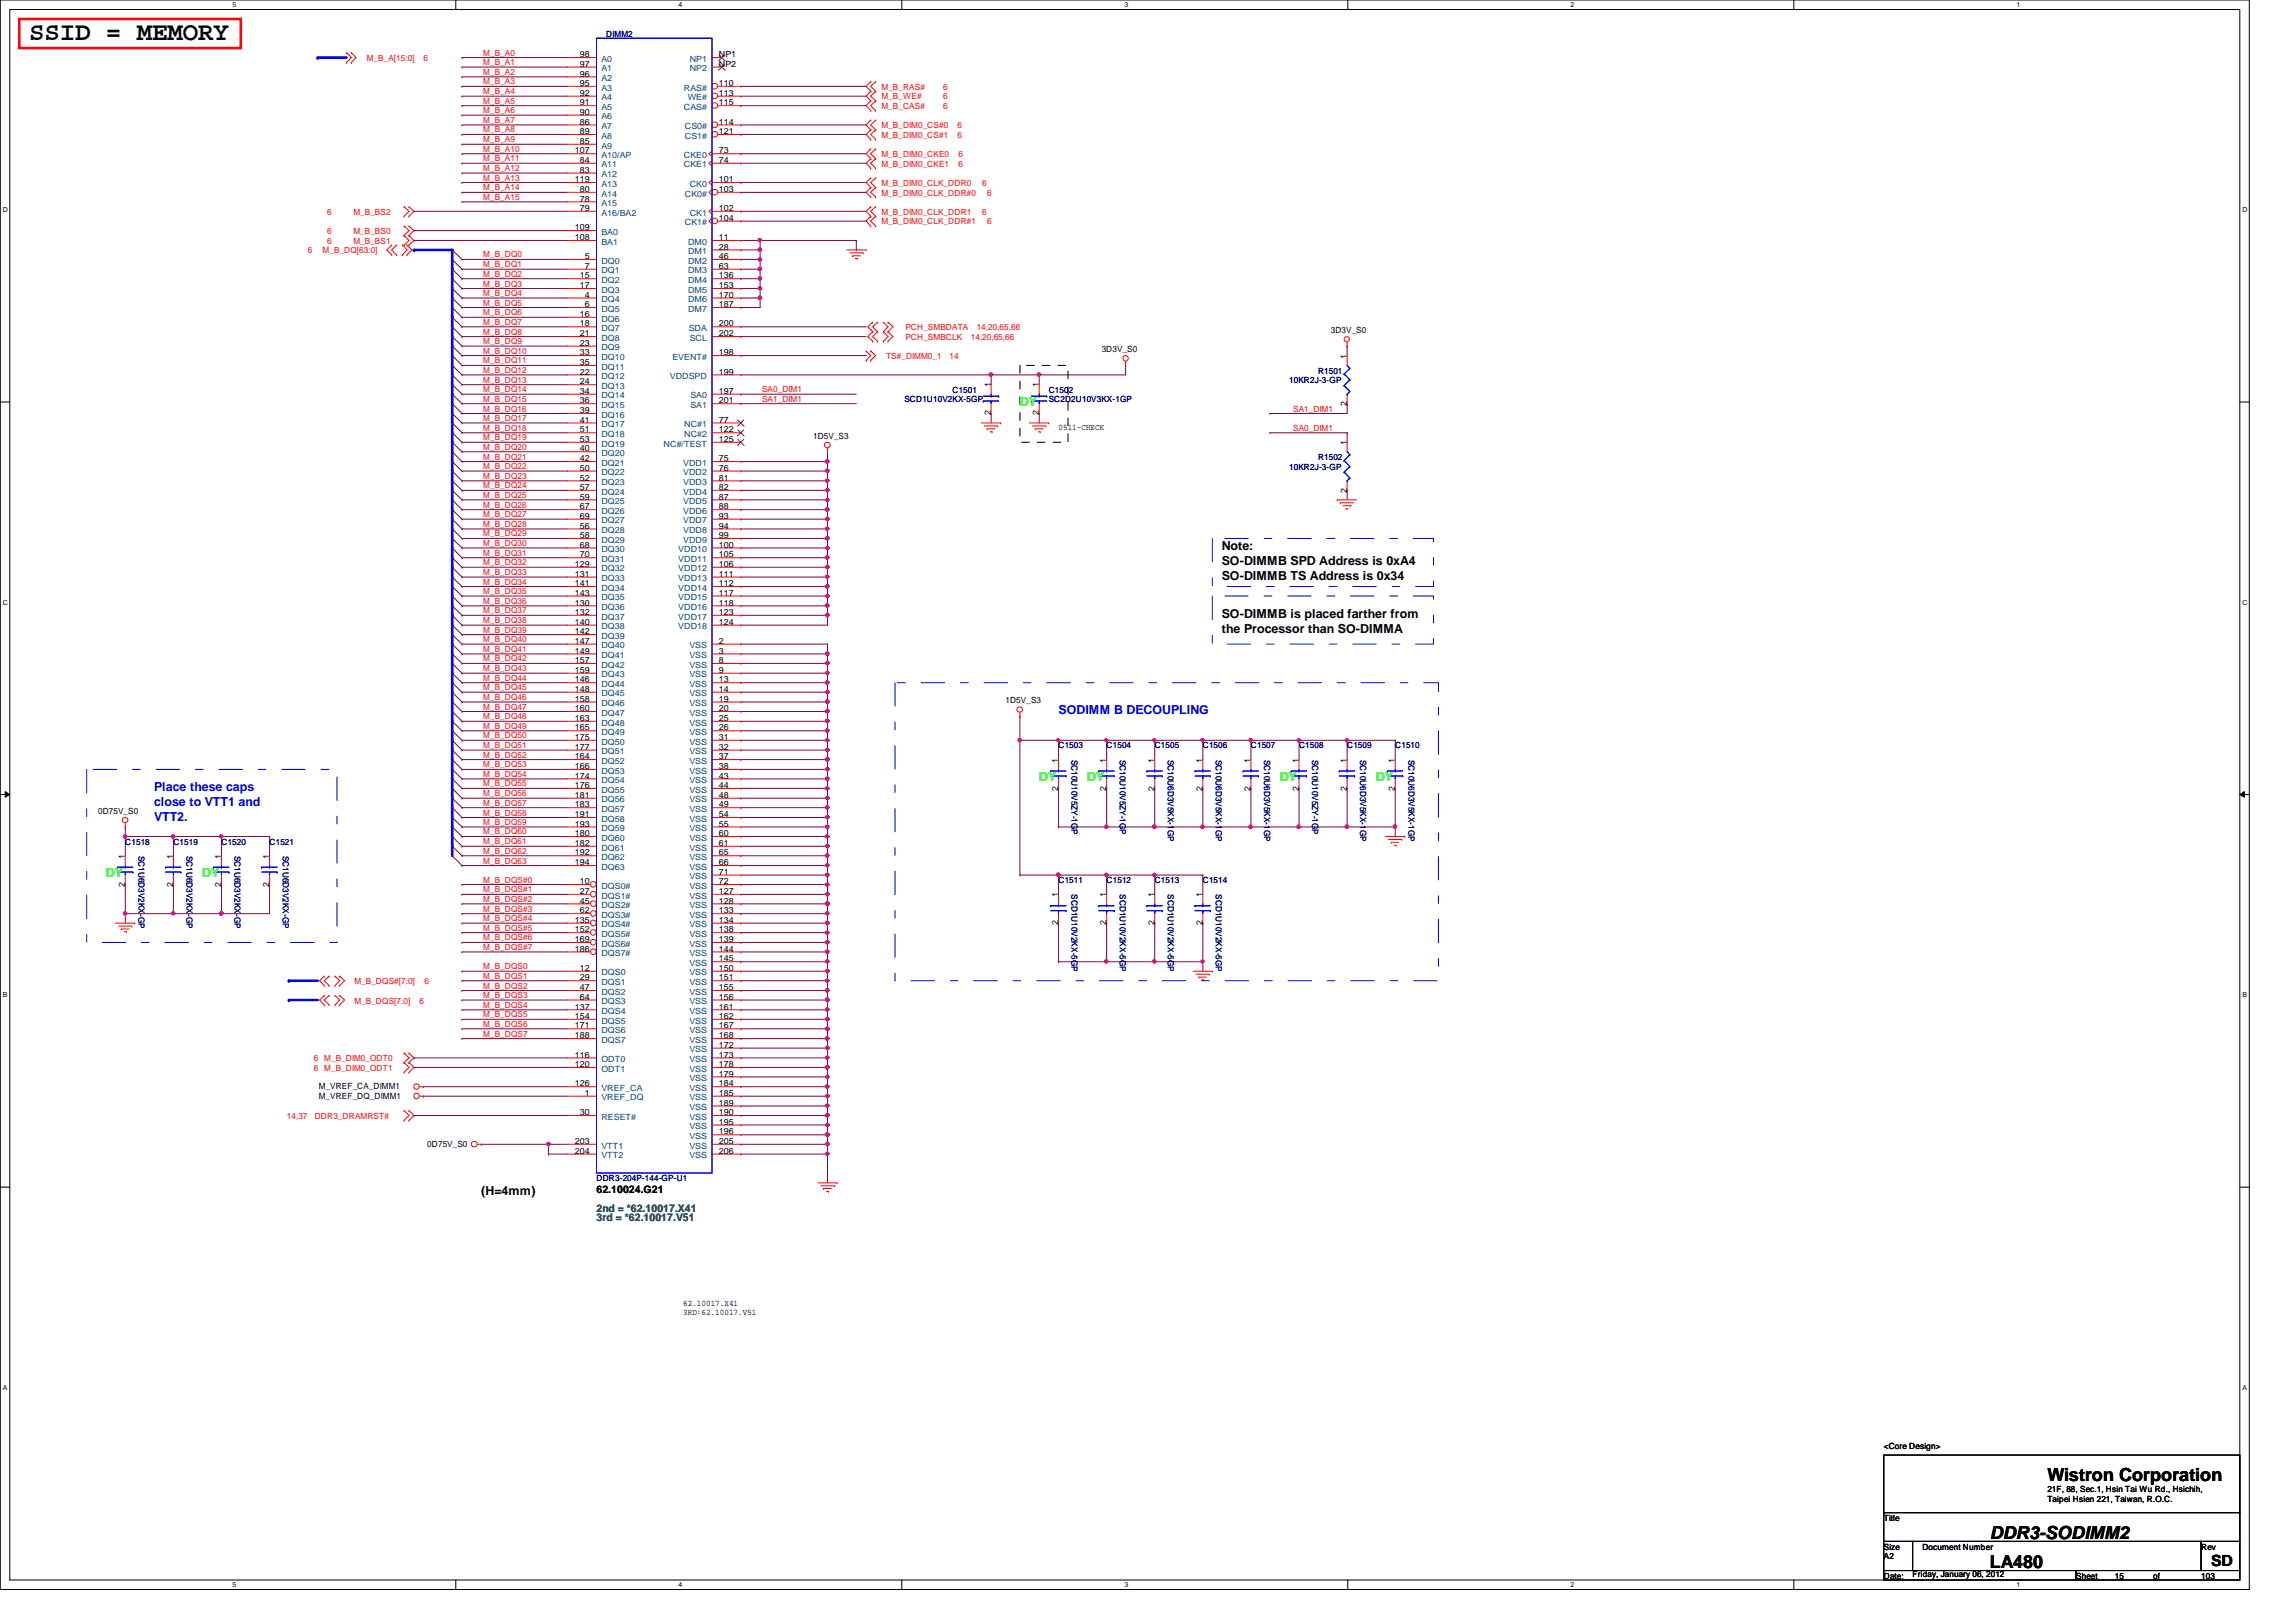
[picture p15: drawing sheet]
<svg xmlns="http://www.w3.org/2000/svg" width="297mm" height="210mm" viewBox="0 0 297 210" stroke-linecap="round" stroke-linejoin="round" font-family="sans-serif">
<defs><g id="words">
<text font-size="3.3" x="3.8" y="5.2">SSID = MEMORY</text>
<g font-size="2.3">
<text x="264.9" y="191.7">Wistron Corporation</text>
<text x="257.4" y="202.9">LA480</text>
<text x="257.4" y="199.2">DDR3-SODIMM2</text>
</g>
<text font-size="2" x="286" y="202.6">SD</text>
<g font-size="1.6" fill="#0f0">
<text x="131.9" y="52.5">DY</text>
<text x="134.4" y="101.1">DY</text>
<text x="140.7" y="101.1">DY</text>
<text x="165.6" y="101.1">DY</text>
<text x="178" y="101.1">DY</text>
<text x="13.7" y="113.5">DY</text>
<text x="26.2" y="113.5">DY</text>
</g>
<g font-size="1.6">
<text x="158.1" y="71.2">Note:</text>
<text x="158.1" y="73.2">SO-DIMMB SPD Address is 0xA4</text>
<text x="158.1" y="75.1">SO-DIMMB TS Address is 0x34</text>
<text x="158.1" y="79.9">SO-DIMMB is placed farther from</text>
<text x="158.1" y="81.9">the Processor than SO-DIMMA</text>
<text x="62.3" y="154.6">(H=4mm)</text>
</g>
<g font-size="1.6" fill="#00f">
<text x="136.9" y="92.4">SODIMM B DECOUPLING</text>
<text x="19.9" y="102.3">Place these caps</text>
<text x="19.9" y="104.3">close to VTT1 and</text>
<text x="19.9" y="106.2">VTT2.</text>
</g>
<text font-size="1.4" x="77.2" y="154.3">62.10024.G21</text>
<g font-size="1.4" fill="#008040">
<text x="77.2" y="158.1">3rd = *62.10017.V51</text>
<text x="77.2" y="156.8">2nd = *62.10017.X41</text>
</g>
<g font-size="1.1" fill="#000080">
<text x="78.4" y="4.8">DIMM2</text>
<text x="117" y="52.1">SCD1U10V2KX-5GP</text>
<text x="123.2" y="50.8">C1501</text>
<text x="135.7" y="50.8">C1502</text>
<text x="135.7" y="52.1">SC2D2U10V3KX-1GP</text>
<text x="166.8" y="49.6">10KR2J-3-GP</text>
<text x="170.5" y="48.3">R1501</text>
<text x="170.5" y="59.5">R1502</text>
<text x="166.8" y="60.8">10KR2J-3-GP</text>
<text x="136.9" y="96.9">C1503</text>
<text x="138.6" y="98.3" transform="rotate(90 138.6 98.3)">SC10U10V5ZY-1GP</text>
<text x="143.2" y="96.9">C1504</text>
<text x="144.9" y="98.3" transform="rotate(90 144.9 98.3)">SC10U10V5ZY-1GP</text>
<text x="149.4" y="96.9">C1505</text>
<text x="151.1" y="98.3" transform="rotate(90 151.1 98.3)">SC10U6D3V5KX-1GP</text>
<text x="155.6" y="96.9">C1506</text>
<text x="157.3" y="98.3" transform="rotate(90 157.3 98.3)">SC10U6D3V5KX-1GP</text>
<text x="161.8" y="96.9">C1507</text>
<text x="163.5" y="98.3" transform="rotate(90 163.5 98.3)">SC10U6D3V5KX-1GP</text>
<text x="168.1" y="96.9">C1508</text>
<text x="169.8" y="98.3" transform="rotate(90 169.8 98.3)">SC10U10V5ZY-1GP</text>
<text x="174.3" y="96.9">C1509</text>
<text x="176" y="98.3" transform="rotate(90 176 98.3)">SC10U6D3V5KX-1GP</text>
<text x="180.5" y="96.9">C1510</text>
<text x="182.2" y="98.3" transform="rotate(90 182.2 98.3)">SC10U6D3V5KX-1GP</text>
<text x="16.2" y="109.3">C1518</text>
<text x="17.9" y="110.7" transform="rotate(90 17.9 110.7)">SC1U6D3V2KX-GP</text>
<text x="22.4" y="109.3">C1519</text>
<text x="24.1" y="110.7" transform="rotate(90 24.1 110.7)">SC1U6D3V2KX-GP</text>
<text x="28.7" y="109.3">C1520</text>
<text x="30.3" y="110.7" transform="rotate(90 30.3 110.7)">SC1U6D3V2KX-GP</text>
<text x="34.9" y="109.3">C1521</text>
<text x="36.6" y="110.7" transform="rotate(90 36.6 110.7)">SC1U6D3V2KX-GP</text>
<text x="136.9" y="114.3">C1511</text>
<text x="138.6" y="115.7" transform="rotate(90 138.6 115.7)">SCD1U10V2KX-5GP</text>
<text x="143.2" y="114.3">C1512</text>
<text x="144.9" y="115.7" transform="rotate(90 144.9 115.7)">SCD1U10V2KX-5GP</text>
<text x="149.4" y="114.3">C1513</text>
<text x="151.1" y="115.7" transform="rotate(90 151.1 115.7)">SCD1U10V2KX-5GP</text>
<text x="155.6" y="114.3">C1514</text>
<text x="157.3" y="115.7" transform="rotate(90 157.3 115.7)">SCD1U10V2KX-5GP</text>
<text x="77.2" y="152.9">DDR3-204P-144-GP-U1</text>
</g>
<g font-size="1.1" fill="#f00">
<text x="47.5" y="7.9">M_B_A[15:0]</text>
<text x="54.8" y="7.9">6</text>
<text x="62.5" y="8.4">M_B_A1</text>
<text x="62.5" y="9.7">M_B_A2</text>
<text x="62.5" y="10.9">M_B_A3</text>
<text x="62.5" y="7.2">M_B_A0</text>
<text x="114" y="11.6">M_B_RAS#</text>
<text x="122" y="11.6">6</text>
<text x="62.5" y="12.2">M_B_A4</text>
<text x="62.5" y="13.4">M_B_A5</text>
<text x="62.5" y="15.9">M_B_A7</text>
<text x="62.5" y="14.6">M_B_A6</text>
<text x="62.5" y="17.1">M_B_A8</text>
<text x="114" y="14.1">M_B_CAS#</text>
<text x="114" y="16.6">M_B_DIM0_CS#0</text>
<text x="114" y="17.9">M_B_DIM0_CS#1</text>
<text x="114" y="12.9">M_B_WE#</text>
<text x="122" y="14.1">6</text>
<text x="122" y="12.9">6</text>
<text x="123.9" y="16.6">6</text>
<text x="123.9" y="17.9">6</text>
<text x="62.5" y="20.9">M_B_A11</text>
<text x="62.5" y="19.6">M_B_A10</text>
<text x="62.5" y="18.4">M_B_A9</text>
<text x="62.5" y="22.1">M_B_A12</text>
<text x="62.5" y="23.4">M_B_A13</text>
<text x="114" y="20.3">M_B_DIM0_CKE0</text>
<text x="114" y="21.6">M_B_DIM0_CKE1</text>
<text x="124" y="20.3">6</text>
<text x="124" y="21.6">6</text>
<text x="42.3" y="27.8">6</text>
<text x="45.7" y="27.8">M_B_BS2</text>
<text x="62.5" y="25.9">M_B_A15</text>
<text x="62.5" y="24.6">M_B_A14</text>
<text x="114" y="24.1">M_B_DIM0_CLK_DDR0</text>
<text x="114" y="25.3">M_B_DIM0_CLK_DDR#0</text>
<text x="114" y="27.8">M_B_DIM0_CLK_DDR1</text>
<text x="114" y="29">M_B_DIM0_CLK_DDR#1</text>
<text x="127.1" y="24.1">6</text>
<text x="127.1" y="27.8">6</text>
<text x="127.7" y="25.3">6</text>
<text x="127.7" y="29">6</text>
<text x="39.8" y="32.8">6</text>
<text x="41.7" y="32.8">M_B_DQ[63:0]</text>
<text x="42.3" y="30.3">6</text>
<text x="42.3" y="31.5">6</text>
<text x="45.7" y="30.3">M_B_BS0</text>
<text x="45.7" y="31.5">M_B_BS1</text>
<text x="62.5" y="33.3">M_B_DQ0</text>
<text x="62.5" y="34.6">M_B_DQ1</text>
<text x="62.5" y="35.8">M_B_DQ2</text>
<text x="62.5" y="37.1">M_B_DQ3</text>
<text x="62.5" y="39.5">M_B_DQ5</text>
<text x="62.5" y="38.3">M_B_DQ4</text>
<text x="62.5" y="40.8">M_B_DQ6</text>
<text x="62.5" y="42">M_B_DQ7</text>
<text x="62.5" y="43.3">M_B_DQ8</text>
<text x="62.5" y="47">M_B_DQ11</text>
<text x="62.5" y="45.8">M_B_DQ10</text>
<text x="62.5" y="44.5">M_B_DQ9</text>
<text x="114.6" y="46.5">TS#_DIMM0_1</text>
<text x="117.1" y="42.8">PCH_SMBDATA</text>
<text x="117.1" y="44">PCH_SMBCLK</text>
<text x="122.8" y="46.5">14</text>
<text x="125.6" y="44">14,20,65,66</text>
<text x="126.4" y="42.8">14,20,65,66</text>
<text x="62.5" y="50.8">M_B_DQ14</text>
<text x="62.5" y="49.5">M_B_DQ13</text>
<text x="62.5" y="48.3">M_B_DQ12</text>
<text x="62.5" y="52">M_B_DQ15</text>
<text x="62.5" y="53.3">M_B_DQ16</text>
<text x="98.6" y="50.8">SA0_DIM1</text>
<text x="98.6" y="52">SA1_DIM1</text>
<text x="167.3" y="53.3">SA1_DIM1</text>
<text x="62.5" y="57">M_B_DQ19</text>
<text x="62.5" y="55.8">M_B_DQ18</text>
<text x="62.5" y="54.5">M_B_DQ17</text>
<text x="62.5" y="59.5">M_B_DQ21</text>
<text x="62.5" y="58.2">M_B_DQ20</text>
<text x="167.3" y="55.8">SA0_DIM1</text>
<text x="62.5" y="62">M_B_DQ23</text>
<text x="62.5" y="60.7">M_B_DQ22</text>
<text x="62.5" y="63.2">M_B_DQ24</text>
<text x="62.5" y="65.7">M_B_DQ26</text>
<text x="62.5" y="64.4">M_B_DQ25</text>
<text x="62.5" y="66.9">M_B_DQ27</text>
<text x="62.5" y="71.9">M_B_DQ31</text>
<text x="62.5" y="70.7">M_B_DQ30</text>
<text x="62.5" y="69.4">M_B_DQ29</text>
<text x="62.5" y="68.2">M_B_DQ28</text>
<text x="62.5" y="74.4">M_B_DQ33</text>
<text x="62.5" y="73.2">M_B_DQ32</text>
<text x="62.5" y="76.9">M_B_DQ35</text>
<text x="62.5" y="75.6">M_B_DQ34</text>
<text x="62.5" y="83.1">M_B_DQ40</text>
<text x="62.5" y="81.9">M_B_DQ39</text>
<text x="62.5" y="80.6">M_B_DQ38</text>
<text x="62.5" y="79.4">M_B_DQ37</text>
<text x="62.5" y="78.1">M_B_DQ36</text>
<text x="62.5" y="85.6">M_B_DQ42</text>
<text x="62.5" y="84.4">M_B_DQ41</text>
<text x="62.5" y="86.9">M_B_DQ43</text>
<text x="62.5" y="89.3">M_B_DQ45</text>
<text x="62.5" y="88.1">M_B_DQ44</text>
<text x="62.5" y="90.6">M_B_DQ46</text>
<text x="62.5" y="91.8">M_B_DQ47</text>
<text x="62.5" y="95.5">M_B_DQ50</text>
<text x="62.5" y="94.3">M_B_DQ49</text>
<text x="62.5" y="93.1">M_B_DQ48</text>
<text x="62.5" y="96.8">M_B_DQ51</text>
<text x="62.5" y="99.3">M_B_DQ53</text>
<text x="62.5" y="98">M_B_DQ52</text>
<text x="62.5" y="101.8">M_B_DQ55</text>
<text x="62.5" y="100.5">M_B_DQ54</text>
<text x="62.5" y="104.3">M_B_DQ57</text>
<text x="62.5" y="103">M_B_DQ56</text>
<text x="62.5" y="106.8">M_B_DQ59</text>
<text x="62.5" y="105.5">M_B_DQ58</text>
<text x="62.5" y="108">M_B_DQ60</text>
<text x="62.5" y="111.8">M_B_DQ63</text>
<text x="62.5" y="110.5">M_B_DQ62</text>
<text x="62.5" y="109.3">M_B_DQ61</text>
<text x="62.5" y="114.2">M_B_DQS#0</text>
<text x="62.5" y="115.5">M_B_DQS#1</text>
<text x="62.5" y="116.7">M_B_DQS#2</text>
<text x="62.5" y="118">M_B_DQS#3</text>
<text x="62.5" y="119.2">M_B_DQS#4</text>
<text x="62.5" y="120.4">M_B_DQS#5</text>
<text x="62.5" y="121.7">M_B_DQS#6</text>
<text x="62.5" y="122.9">M_B_DQS#7</text>
<text x="62.5" y="125.4">M_B_DQS0</text>
<text x="45.8" y="127.4">M_B_DQS#[7:0]</text>
<text x="45.8" y="129.9">M_B_DQS[7:0]</text>
<text x="54.3" y="129.9">6</text>
<text x="54.9" y="127.4">6</text>
<text x="62.5" y="129.2">M_B_DQS3</text>
<text x="62.5" y="130.4">M_B_DQS4</text>
<text x="62.5" y="131.7">M_B_DQS5</text>
<text x="62.5" y="126.7">M_B_DQS1</text>
<text x="62.5" y="127.9">M_B_DQS2</text>
<text x="40.6" y="137.3">6 M_B_DIM0_ODT0</text>
<text x="62.5" y="132.9">M_B_DQS6</text>
<text x="62.5" y="134.2">M_B_DQS7</text>
<text x="40.6" y="138.6">6 M_B_DIM0_ODT1</text>
<text x="37.1" y="144.8">14,37</text>
<text x="40.7" y="144.8">DDR3_DRAMRST#</text>
</g>
<g font-size="1.1">
<text x="75" y="7.4">98</text>
<text x="75" y="8.6">97</text>
<text x="75" y="9.9">96</text>
<text x="75" y="11.1">95</text>
<text x="93" y="7.4">NP1</text>
<text x="93" y="8.6">NP2</text>
<text x="93" y="11.1">110</text>
<text x="75" y="12.4">92</text>
<text x="75" y="13.6">91</text>
<text x="75" y="14.9">90</text>
<text x="75" y="16.1">86</text>
<text x="75" y="17.4">89</text>
<text x="93" y="12.4">113</text>
<text x="93" y="13.6">115</text>
<text x="93" y="16.1">114</text>
<text x="93" y="17.4">121</text>
<text x="74.4" y="19.9">107</text>
<text x="74.4" y="23.6">119</text>
<text x="75" y="18.6">85</text>
<text x="75" y="21.1">84</text>
<text x="75" y="22.4">83</text>
<text x="93" y="19.9">73</text>
<text x="93" y="21.1">74</text>
<text x="93" y="23.6">101</text>
<text x="74.4" y="29.8">109</text>
<text x="75" y="24.8">80</text>
<text x="75" y="26.1">78</text>
<text x="75" y="27.3">79</text>
<text x="93" y="24.8">103</text>
<text x="93" y="27.3">102</text>
<text x="93" y="28.6">104</text>
<text x="74.4" y="31.1">108</text>
<text x="75.6" y="33.5">5</text>
<text x="75.6" y="34.8">7</text>
<text x="93" y="31.1">11</text>
<text x="93" y="32.3">28</text>
<text x="93" y="33.5">46</text>
<text x="93" y="34.8">63</text>
<text x="75" y="36">15</text>
<text x="75" y="37.3">17</text>
<text x="75" y="41">16</text>
<text x="75.6" y="38.5">4</text>
<text x="75.6" y="39.8">6</text>
<text x="93" y="36">136</text>
<text x="93" y="37.3">153</text>
<text x="93" y="38.5">170</text>
<text x="93" y="39.8">187</text>
<text x="75" y="42.2">18</text>
<text x="75" y="43.5">21</text>
<text x="75" y="44.7">23</text>
<text x="75" y="46">33</text>
<text x="75" y="47.2">35</text>
<text x="93" y="42.2">200</text>
<text x="93" y="43.5">202</text>
<text x="93" y="46">198</text>
<text x="142.5" y="45.6">3D3V_S0</text>
<text x="172.2" y="43.1">3D3V_S0</text>
<text x="174.2" y="46.4" transform="rotate(-90 174.2 46.4)">1</text>
<text x="75" y="48.5">22</text>
<text x="75" y="49.7">24</text>
<text x="75" y="51">34</text>
<text x="75" y="52.2">36</text>
<text x="75" y="53.5">39</text>
<text x="93" y="48.5">199</text>
<text x="93" y="51">197</text>
<text x="93" y="52.2">201</text>
<text x="128.2" y="53.8" transform="rotate(-90 128.2 53.8)">2</text>
<text x="128.2" y="50.1" transform="rotate(-90 128.2 50.1)">1</text>
<text x="134.4" y="53.8" transform="rotate(-90 134.4 53.8)">2</text>
<text x="134.4" y="50.1" transform="rotate(-90 134.4 50.1)">1</text>
<text x="174.2" y="52.5" transform="rotate(-90 174.2 52.5)">2</text>
<text x="75" y="54.7">41</text>
<text x="75" y="56">51</text>
<text x="75" y="57.2">53</text>
<text x="75" y="58.4">40</text>
<text x="75" y="59.7">42</text>
<text x="93" y="54.7">77</text>
<text x="93" y="56">122</text>
<text x="93" y="57.2">125</text>
<text x="93" y="59.7">75</text>
<text x="105.2" y="56.8">1D5V_S3</text>
<text x="136.9" y="55.7">0511-CHECK</text>
<text x="174.2" y="57.6" transform="rotate(-90 174.2 57.6)">1</text>
<text x="75" y="60.9">50</text>
<text x="75" y="62.2">52</text>
<text x="75" y="63.4">57</text>
<text x="75" y="64.6">59</text>
<text x="75" y="65.9">67</text>
<text x="93" y="62.2">81</text>
<text x="93" y="63.4">82</text>
<text x="93" y="64.6">87</text>
<text x="93" y="65.9">88</text>
<text x="93" y="60.9">76</text>
<text x="174.2" y="63.8" transform="rotate(-90 174.2 63.8)">2</text>
<text x="75" y="67.1">69</text>
<text x="75" y="68.4">56</text>
<text x="75" y="69.6">58</text>
<text x="75" y="70.9">68</text>
<text x="93" y="67.1">93</text>
<text x="93" y="68.4">94</text>
<text x="93" y="69.6">99</text>
<text x="93" y="70.9">100</text>
<text x="74.4" y="73.4">129</text>
<text x="74.4" y="74.6">131</text>
<text x="74.4" y="75.9">141</text>
<text x="74.4" y="77.1">143</text>
<text x="75" y="72.1">70</text>
<text x="93" y="74.6">111</text>
<text x="93" y="75.9">112</text>
<text x="93" y="77.1">117</text>
<text x="93" y="72.1">105</text>
<text x="93" y="73.4">106</text>
<text x="74.4" y="78.4">130</text>
<text x="74.4" y="79.6">132</text>
<text x="74.4" y="80.9">140</text>
<text x="74.4" y="82.1">142</text>
<text x="74.4" y="83.3">147</text>
<text x="93" y="83.3">2</text>
<text x="93" y="80.9">124</text>
<text x="93" y="78.4">118</text>
<text x="93" y="79.6">123</text>
<text x="74.4" y="84.6">149</text>
<text x="74.4" y="85.8">157</text>
<text x="74.4" y="87.1">159</text>
<text x="74.4" y="88.3">146</text>
<text x="74.4" y="89.5">148</text>
<text x="93" y="84.6">3</text>
<text x="93" y="85.8">8</text>
<text x="93" y="87.1">9</text>
<text x="93" y="88.3">13</text>
<text x="93" y="89.5">14</text>
<text x="74.4" y="90.8">158</text>
<text x="74.4" y="92">160</text>
<text x="74.4" y="93.3">163</text>
<text x="74.4" y="94.5">165</text>
<text x="74.4" y="95.8">175</text>
<text x="93" y="90.8">19</text>
<text x="93" y="92">20</text>
<text x="93" y="93.3">25</text>
<text x="93" y="94.5">26</text>
<text x="93" y="95.8">31</text>
<text x="130.1" y="91">1D5V_S3</text>
<text x="74.4" y="97">177</text>
<text x="74.4" y="98.3">164</text>
<text x="74.4" y="99.5">166</text>
<text x="74.4" y="100.8">174</text>
<text x="74.4" y="102">176</text>
<text x="93" y="97">32</text>
<text x="93" y="98.3">37</text>
<text x="93" y="99.5">38</text>
<text x="93" y="100.8">43</text>
<text x="93" y="102">44</text>
<text x="136.9" y="98.7" transform="rotate(-90 136.9 98.7)">1</text>
<text x="143.1" y="98.7" transform="rotate(-90 143.1 98.7)">1</text>
<text x="149.3" y="98.7" transform="rotate(-90 149.3 98.7)">1</text>
<text x="155.6" y="98.7" transform="rotate(-90 155.6 98.7)">1</text>
<text x="161.8" y="98.7" transform="rotate(-90 161.8 98.7)">1</text>
<text x="168" y="98.7" transform="rotate(-90 168 98.7)">1</text>
<text x="174.2" y="98.7" transform="rotate(-90 174.2 98.7)">1</text>
<text x="180.5" y="98.7" transform="rotate(-90 180.5 98.7)">1</text>
<text x="12.7" y="105.3">0D75V_S0</text>
<text x="74.4" y="103.3">181</text>
<text x="74.4" y="104.5">183</text>
<text x="74.4" y="105.7">191</text>
<text x="74.4" y="107">193</text>
<text x="93" y="103.3">48</text>
<text x="93" y="104.5">49</text>
<text x="93" y="105.7">54</text>
<text x="93" y="107">55</text>
<text x="136.9" y="102.3" transform="rotate(-90 136.9 102.3)">2</text>
<text x="143.1" y="102.3" transform="rotate(-90 143.1 102.3)">2</text>
<text x="149.3" y="102.3" transform="rotate(-90 149.3 102.3)">2</text>
<text x="155.6" y="102.3" transform="rotate(-90 155.6 102.3)">2</text>
<text x="161.8" y="102.3" transform="rotate(-90 161.8 102.3)">2</text>
<text x="168" y="102.3" transform="rotate(-90 168 102.3)">2</text>
<text x="174.2" y="102.3" transform="rotate(-90 174.2 102.3)">2</text>
<text x="180.5" y="102.3" transform="rotate(-90 180.5 102.3)">2</text>
<text x="16.2" y="111.1" transform="rotate(-90 16.2 111.1)">1</text>
<text x="22.4" y="111.1" transform="rotate(-90 22.4 111.1)">1</text>
<text x="28.6" y="111.1" transform="rotate(-90 28.6 111.1)">1</text>
<text x="34.8" y="111.1" transform="rotate(-90 34.8 111.1)">1</text>
<text x="74.4" y="108.2">180</text>
<text x="74.4" y="109.5">182</text>
<text x="74.4" y="110.7">192</text>
<text x="74.4" y="112">194</text>
<text x="93" y="108.2">60</text>
<text x="93" y="109.5">61</text>
<text x="93" y="110.7">65</text>
<text x="93" y="112">66</text>
<text x="93" y="113.2">71</text>
<text x="16.2" y="114.8" transform="rotate(-90 16.2 114.8)">2</text>
<text x="22.4" y="114.8" transform="rotate(-90 22.4 114.8)">2</text>
<text x="28.6" y="114.8" transform="rotate(-90 28.6 114.8)">2</text>
<text x="34.8" y="114.8" transform="rotate(-90 34.8 114.8)">2</text>
<text x="74.4" y="119.4">135</text>
<text x="75" y="114.4">10</text>
<text x="75" y="115.7">27</text>
<text x="75" y="116.9">45</text>
<text x="75" y="118.2">62</text>
<text x="93" y="114.4">72</text>
<text x="93" y="115.7">127</text>
<text x="93" y="116.9">128</text>
<text x="93" y="119.4">134</text>
<text x="93" y="118.2">133</text>
<text x="136.9" y="119.8" transform="rotate(-90 136.9 119.8)">2</text>
<text x="136.9" y="116.1" transform="rotate(-90 136.9 116.1)">1</text>
<text x="143.1" y="119.8" transform="rotate(-90 143.1 119.8)">2</text>
<text x="143.1" y="116.1" transform="rotate(-90 143.1 116.1)">1</text>
<text x="149.3" y="119.8" transform="rotate(-90 149.3 119.8)">2</text>
<text x="149.3" y="116.1" transform="rotate(-90 149.3 116.1)">1</text>
<text x="155.6" y="119.8" transform="rotate(-90 155.6 119.8)">2</text>
<text x="155.6" y="116.1" transform="rotate(-90 155.6 116.1)">1</text>
<text x="74.4" y="120.6">152</text>
<text x="74.4" y="121.9">169</text>
<text x="74.4" y="123.1">186</text>
<text x="75" y="125.6">12</text>
<text x="93" y="120.6">138</text>
<text x="93" y="121.9">139</text>
<text x="93" y="123.1">144</text>
<text x="93" y="124.4">145</text>
<text x="93" y="125.6">150</text>
<text x="74.4" y="130.6">137</text>
<text x="74.4" y="131.9">154</text>
<text x="75" y="126.9">29</text>
<text x="75" y="128.1">47</text>
<text x="75" y="129.4">64</text>
<text x="93" y="126.9">151</text>
<text x="93" y="128.1">155</text>
<text x="93" y="129.4">156</text>
<text x="93" y="130.6">161</text>
<text x="93" y="131.9">162</text>
<text x="74.4" y="133.1">171</text>
<text x="74.4" y="134.4">188</text>
<text x="74.4" y="136.9">116</text>
<text x="93" y="133.1">167</text>
<text x="93" y="134.4">168</text>
<text x="93" y="136.9">173</text>
<text x="93" y="135.6">172</text>
<text x="41.2" y="140.9">M_VREF_CA_DIMM1</text>
<text x="41.2" y="142.2">M_VREF_DQ_DIMM1</text>
<text x="74.4" y="138.1">120</text>
<text x="74.4" y="140.6">126</text>
<text x="75.6" y="141.8">1</text>
<text x="93" y="139.3">179</text>
<text x="93" y="138.1">178</text>
<text x="93" y="141.8">185</text>
<text x="93" y="140.6">184</text>
<text x="93" y="143.1">189</text>
<text x="55.3" y="148.4">0D75V_S0</text>
<text x="74.4" y="148">203</text>
<text x="74.4" y="149.3">204</text>
<text x="75" y="144.3">30</text>
<text x="93" y="144.3">190</text>
<text x="93" y="145.5">195</text>
<text x="93" y="146.8">196</text>
<text x="93" y="148">205</text>
<text x="93" y="149.3">206</text>
<text x="88.4" y="169">62.10017.X41</text>
<text x="88.4" y="170.2">3RD:62.10017.V51</text>
<text x="243.7" y="187.5">&lt;Core Design&gt;</text>
<text x="243.7" y="196.8">Title</text>
<text x="264.9" y="193.1">21F, 88, Sec.1, Hsin Tai Wu Rd., Hsichih,</text>
<text x="264.9" y="194.4">Taipei Hsien 221, Taiwan, R.O.C.</text>
<text x="243.7" y="200.5">Size</text>
<text x="243.7" y="201.8">A2</text>
<text x="248.7" y="200.5">Document Number</text>
<text x="284.8" y="200.5">Rev</text>
<text x="243.7" y="204.3">Date:</text>
<text x="247.4" y="204">Friday, January 06, 2012</text>
<text x="268.6" y="204.3">Sheet</text>
<text x="273.6" y="204.3">15</text>
<text x="278.6" y="204.3">of</text>
<text x="284.8" y="204.3">103</text>
</g>
<g font-size="1.1" fill="#004080">
<text x="77.8" y="8">A0</text>
<text x="77.8" y="9.2">A1</text>
<text x="77.8" y="10.5">A2</text>
<text x="77.8" y="11.7">A3</text>
<text x="88.5" y="11.7">RAS#</text>
<text x="89.2" y="8">NP1</text>
<text x="89.2" y="9.2">NP2</text>
<text x="77.8" y="13">A4</text>
<text x="77.8" y="14.2">A5</text>
<text x="77.8" y="15.5">A6</text>
<text x="77.8" y="16.7">A7</text>
<text x="77.8" y="17.9">A8</text>
<text x="88.5" y="14.2">CAS#</text>
<text x="88.6" y="16.7">CS0#</text>
<text x="88.6" y="17.9">CS1#</text>
<text x="89" y="13">WE#</text>
<text x="77.8" y="19.2">A9</text>
<text x="77.8" y="20.4">A10/AP</text>
<text x="77.8" y="21.7">A11</text>
<text x="77.8" y="22.9">A12</text>
<text x="88.5" y="20.4">CKE0</text>
<text x="88.5" y="21.7">CKE1</text>
<text x="77.8" y="24.2">A13</text>
<text x="77.8" y="25.4">A14</text>
<text x="77.8" y="26.7">A15</text>
<text x="77.8" y="27.9">A16/BA2</text>
<text x="88.6" y="25.4">CK0#</text>
<text x="88.6" y="29.2">CK1#</text>
<text x="89.2" y="24.2">CK0</text>
<text x="89.2" y="27.9">CK1</text>
<text x="77.8" y="30.4">BA0</text>
<text x="77.8" y="31.7">BA1</text>
<text x="77.8" y="34.1">DQ0</text>
<text x="77.8" y="35.4">DQ1</text>
<text x="89" y="31.7">DM0</text>
<text x="89" y="32.9">DM1</text>
<text x="89" y="34.1">DM2</text>
<text x="89" y="35.4">DM3</text>
<text x="77.8" y="36.6">DQ2</text>
<text x="77.8" y="37.9">DQ3</text>
<text x="77.8" y="39.1">DQ4</text>
<text x="77.8" y="40.3">DQ5</text>
<text x="77.8" y="41.6">DQ6</text>
<text x="89" y="36.6">DM4</text>
<text x="89" y="37.9">DM5</text>
<text x="89" y="39.1">DM6</text>
<text x="89" y="40.3">DM7</text>
<text x="77.8" y="42.8">DQ7</text>
<text x="77.8" y="44.1">DQ8</text>
<text x="77.8" y="45.3">DQ9</text>
<text x="77.8" y="46.6">DQ10</text>
<text x="77.8" y="47.8">DQ11</text>
<text x="87" y="46.6">EVENT#</text>
<text x="89.1" y="42.8">SDA</text>
<text x="89.2" y="44.1">SCL</text>
<text x="77.8" y="49.1">DQ12</text>
<text x="77.8" y="50.3">DQ13</text>
<text x="77.8" y="51.6">DQ14</text>
<text x="77.8" y="52.8">DQ15</text>
<text x="86.7" y="49.1">VDDSPD</text>
<text x="89.3" y="51.6">SA0</text>
<text x="89.3" y="52.8">SA1</text>
<text x="77.8" y="54.1">DQ16</text>
<text x="77.8" y="55.3">DQ17</text>
<text x="77.8" y="56.6">DQ18</text>
<text x="77.8" y="57.8">DQ19</text>
<text x="77.8" y="59">DQ20</text>
<text x="85.8" y="57.8">NC#/TEST</text>
<text x="88.5" y="55.3">NC#1</text>
<text x="88.5" y="56.6">NC#2</text>
<text x="77.8" y="60.3">DQ21</text>
<text x="77.8" y="61.5">DQ22</text>
<text x="77.8" y="62.8">DQ23</text>
<text x="77.8" y="64">DQ24</text>
<text x="77.8" y="65.2">DQ25</text>
<text x="88.4" y="62.8">VDD3</text>
<text x="88.4" y="64">VDD4</text>
<text x="88.4" y="65.2">VDD5</text>
<text x="88.4" y="60.3">VDD1</text>
<text x="88.4" y="61.5">VDD2</text>
<text x="77.8" y="66.5">DQ26</text>
<text x="77.8" y="67.7">DQ27</text>
<text x="77.8" y="69">DQ28</text>
<text x="77.8" y="70.2">DQ29</text>
<text x="77.8" y="71.5">DQ30</text>
<text x="87.8" y="71.5">VDD10</text>
<text x="88.4" y="66.5">VDD6</text>
<text x="88.4" y="67.7">VDD7</text>
<text x="88.4" y="69">VDD8</text>
<text x="88.4" y="70.2">VDD9</text>
<text x="77.8" y="72.7">DQ31</text>
<text x="77.8" y="74">DQ32</text>
<text x="77.8" y="75.2">DQ33</text>
<text x="77.8" y="76.5">DQ34</text>
<text x="77.8" y="77.7">DQ35</text>
<text x="87.8" y="75.2">VDD13</text>
<text x="87.8" y="76.5">VDD14</text>
<text x="87.8" y="77.7">VDD15</text>
<text x="87.8" y="72.7">VDD11</text>
<text x="87.8" y="74">VDD12</text>
<text x="77.8" y="79">DQ36</text>
<text x="77.8" y="80.2">DQ37</text>
<text x="77.8" y="81.4">DQ38</text>
<text x="77.8" y="82.7">DQ39</text>
<text x="77.8" y="83.9">DQ40</text>
<text x="87.8" y="81.4">VDD18</text>
<text x="87.8" y="79">VDD16</text>
<text x="87.8" y="80.2">VDD17</text>
<text x="89.2" y="83.9">VSS</text>
<text x="77.8" y="85.2">DQ41</text>
<text x="77.8" y="86.4">DQ42</text>
<text x="77.8" y="87.7">DQ43</text>
<text x="77.8" y="88.9">DQ44</text>
<text x="89.2" y="85.2">VSS</text>
<text x="89.2" y="86.4">VSS</text>
<text x="89.2" y="87.7">VSS</text>
<text x="89.2" y="88.9">VSS</text>
<text x="77.8" y="90.1">DQ45</text>
<text x="77.8" y="91.4">DQ46</text>
<text x="77.8" y="92.6">DQ47</text>
<text x="77.8" y="93.9">DQ48</text>
<text x="77.8" y="95.1">DQ49</text>
<text x="89.2" y="90.1">VSS</text>
<text x="89.2" y="91.4">VSS</text>
<text x="89.2" y="92.6">VSS</text>
<text x="89.2" y="93.9">VSS</text>
<text x="89.2" y="95.1">VSS</text>
<text x="77.8" y="96.4">DQ50</text>
<text x="77.8" y="97.6">DQ51</text>
<text x="77.8" y="98.8">DQ52</text>
<text x="77.8" y="100.1">DQ53</text>
<text x="77.8" y="101.3">DQ54</text>
<text x="89.2" y="96.4">VSS</text>
<text x="89.2" y="97.6">VSS</text>
<text x="89.2" y="98.8">VSS</text>
<text x="89.2" y="100.1">VSS</text>
<text x="89.2" y="101.3">VSS</text>
<text x="77.8" y="102.6">DQ55</text>
<text x="77.8" y="103.8">DQ56</text>
<text x="77.8" y="105.1">DQ57</text>
<text x="77.8" y="106.3">DQ58</text>
<text x="77.8" y="107.6">DQ59</text>
<text x="89.2" y="102.6">VSS</text>
<text x="89.2" y="103.8">VSS</text>
<text x="89.2" y="105.1">VSS</text>
<text x="89.2" y="106.3">VSS</text>
<text x="89.2" y="107.6">VSS</text>
<text x="77.8" y="108.8">DQ60</text>
<text x="77.8" y="110.1">DQ61</text>
<text x="77.8" y="111.3">DQ62</text>
<text x="77.8" y="112.6">DQ63</text>
<text x="89.2" y="108.8">VSS</text>
<text x="89.2" y="110.1">VSS</text>
<text x="89.2" y="111.3">VSS</text>
<text x="89.2" y="112.6">VSS</text>
<text x="89.2" y="113.8">VSS</text>
<text x="77.8" y="115">DQS0#</text>
<text x="77.8" y="116.3">DQS1#</text>
<text x="77.8" y="117.5">DQS2#</text>
<text x="77.8" y="118.8">DQS3#</text>
<text x="89.2" y="115">VSS</text>
<text x="89.2" y="116.3">VSS</text>
<text x="89.2" y="117.5">VSS</text>
<text x="89.2" y="118.8">VSS</text>
<text x="77.8" y="120">DQS4#</text>
<text x="77.8" y="121.2">DQS5#</text>
<text x="77.8" y="122.5">DQS6#</text>
<text x="77.8" y="123.7">DQS7#</text>
<text x="89.2" y="120">VSS</text>
<text x="89.2" y="121.2">VSS</text>
<text x="89.2" y="122.5">VSS</text>
<text x="89.2" y="123.7">VSS</text>
<text x="89.2" y="125">VSS</text>
<text x="77.8" y="126.2">DQS0</text>
<text x="77.8" y="127.5">DQS1</text>
<text x="77.8" y="128.7">DQS2</text>
<text x="77.8" y="130">DQS3</text>
<text x="77.8" y="131.2">DQS4</text>
<text x="89.2" y="127.5">VSS</text>
<text x="89.2" y="126.2">VSS</text>
<text x="89.2" y="128.7">VSS</text>
<text x="89.2" y="130">VSS</text>
<text x="89.2" y="131.2">VSS</text>
<text x="77.8" y="132.5">DQS5</text>
<text x="77.8" y="133.7">DQS6</text>
<text x="77.8" y="135">DQS7</text>
<text x="77.8" y="137.5">ODT0</text>
<text x="89.2" y="132.5">VSS</text>
<text x="89.2" y="133.7">VSS</text>
<text x="89.2" y="135">VSS</text>
<text x="89.2" y="137.5">VSS</text>
<text x="89.2" y="136.2">VSS</text>
<text x="77.8" y="138.7">ODT1</text>
<text x="77.8" y="142.4">VREF_DQ</text>
<text x="77.8" y="141.2">VREF_CA</text>
<text x="89.2" y="139.9">VSS</text>
<text x="89.2" y="138.7">VSS</text>
<text x="89.2" y="142.4">VSS</text>
<text x="89.2" y="141.2">VSS</text>
<text x="89.2" y="143.7">VSS</text>
<text x="77.8" y="144.9">RESET#</text>
<text x="77.8" y="148.6">VTT1</text>
<text x="77.8" y="149.9">VTT2</text>
<text x="89.2" y="144.9">VSS</text>
<text x="89.2" y="146.1">VSS</text>
<text x="89.2" y="147.4">VSS</text>
<text x="89.2" y="148.6">VSS</text>
<text x="89.2" y="149.9">VSS</text>
</g>
<g font-size=".9">
<text x="30.1" y=".9">5</text>
<text x="87.8" y=".9">4</text>
<text x="145.5" y=".9">3</text>
<text x="203.2" y=".9">2</text>
<text x="260.9" y=".9">1</text>
<text x=".4" y="27.4">D</text>
<text x="290.1" y="27.4">D</text>
<text x=".4" y="78.2">C</text>
<text x="290.1" y="78.2">C</text>
<text x=".4" y="129">B</text>
<text x="290.1" y="129">B</text>
<text x=".4" y="179.8">A</text>
<text x="290.1" y="179.8">A</text>
<text x="30.1" y="205.4">5</text>
<text x="87.8" y="205.4">4</text>
<text x="145.5" y="205.4">3</text>
<text x="203.2" y="205.4">2</text>
<text x="260.9" y="205.4">1</text>
</g>
</g></defs>
<path d="M0 0h291v205.7h-291zM1.3 1.2h288.5v203.3h-288.5z" fill="none" stroke="#000" stroke-width=".13"/>
<g fill="#fff">
<path d="M30.1 .1h.5v1h-.5z"/>
<path d="M30.1 204.6h.5v1h-.5z"/>
</g>
<path d="M59 0v1.2M59 204.5v1.2" fill="none" stroke="#000" stroke-width=".13"/>
<g fill="#fff">
<path d="M87.8 .1h.5v1h-.5z"/>
<path d="M87.8 204.6h.5v1h-.5z"/>
</g>
<path d="M116.7 0v1.2M116.7 204.5v1.2" fill="none" stroke="#000" stroke-width=".13"/>
<g fill="#fff">
<path d="M145.5 .1h.5v1h-.5z"/>
<path d="M145.5 204.6h.5v1h-.5z"/>
</g>
<path d="M174.4 0v1.2M174.4 204.5v1.2" fill="none" stroke="#000" stroke-width=".13"/>
<g fill="#fff">
<path d="M203.2 .1h.5v1h-.5z"/>
<path d="M203.2 204.6h.5v1h-.5z"/>
</g>
<path d="M232.1 0v1.2M232.1 204.5v1.2" fill="none" stroke="#000" stroke-width=".13"/>
<g fill="#fff">
<path d="M260.9 .1h.5v1h-.5z"/>
<path d="M260.9 204.6h.5v1h-.5z"/>
<path d="M.4 26.6h.6v1h-.6z"/>
<path d="M290.1 26.6h.6v1h-.6z"/>
<path d="M.4 77.4h.6v1h-.6z"/>
<path d="M290.1 77.4h.6v1h-.6z"/>
</g>
<path d="M0 52h1.3M289.8 52h1.2" fill="none" stroke="#000" stroke-width=".13"/>
<g fill="#fff">
<path d="M.4 128.2h.6v1h-.6z"/>
<path d="M290.1 128.2h.6v1h-.6z"/>
</g>
<path d="M0 102.8h1.3M.7 102.4l.6 .4-.6 .4zM289.8 102.8l.6-.4v.8zM289.8 102.8h1.2" fill="none" stroke="#000" stroke-width=".13"/>
<path d="M.7 102.4l.6 .4-.6 .4zM289.8 102.8l.6-.4v.8z" fill="#000"/>
<g fill="#fff">
<path d="M.4 179h.5v1h-.5z"/>
<path d="M290.1 179h.6v1h-.6z"/>
</g>
<path d="M0 153.6h1.3M289.8 153.6h1.2" fill="none" stroke="#000" stroke-width=".13"/>
<path d="M98.3 31.1h12.5M110.8 31.1h.1M110.8 32.3h.1M110.8 31.1v1.2M145.6 47.3h.1M145.6 47.3v1.2M95.8 95.8h.1M95.8 95.8h11.3" fill="none" stroke="#800040" stroke-width=".13"/>
<path d="M106.9 95.6h.3l.1 .2-.1 .1-.2 .1-.1-.1z" fill-rule="evenodd" fill="#f0f"/>
<path d="M106.9 95.6h.3l.1 .2-.1 .1-.2 .1-.1-.1z" fill="none" stroke="#f0f" stroke-width=".13"/>
<path d="M59.8 8.7h.1M59.8 8.7h13.6M95.8 99.6h.1M95.8 98.3h.1M95.8 99.6h11.3M95.8 98.3h11.3" fill="none" stroke="#800040" stroke-width=".13"/>
<path d="M106.9 98.1h.3l.1 .2-.1 .1-.2 .1-.1-.1z" fill-rule="evenodd" fill="#f0f"/>
<path d="M106.9 98.1h.3l.1 .2-.1 .1-.2 .1-.1-.1z" fill="none" stroke="#f0f" stroke-width=".13"/>
<path d="M95.8 102h.1M95.8 102h11.3" fill="none" stroke="#800040" stroke-width=".13"/>
<path d="M106.9 101.9h.3l.1 .1-.1 .2h-.2h-.1z" fill-rule="evenodd" fill="#f0f"/>
<path d="M106.9 101.9h.3l.1 .1-.1 .2h-.2h-.1z" fill="none" stroke="#f0f" stroke-width=".13"/>
<path d="M95.8 94.6h.1M95.8 94.6h11.3M95.8 100.8h.1M95.8 100.8h11.3" fill="none" stroke="#800040" stroke-width=".13"/>
<path d="M106.9 94.4h.3l.1 .1-.1 .2-.2 .1-.1-.1z" fill-rule="evenodd" fill="#f0f"/>
<path d="M106.9 94.4h.3l.1 .1-.1 .2-.2 .1-.1-.1z" fill="none" stroke="#f0f" stroke-width=".13"/>
<path d="M95.8 93.3h.1M95.8 93.3h11.3" fill="none" stroke="#800040" stroke-width=".13"/>
<path d="M106.9 93.1h.3l.1 .2-.1 .1-.2 .1-.1-.1z" fill-rule="evenodd" fill="#f0f"/>
<path d="M106.9 93.1h.3l.1 .2-.1 .1-.2 .1-.1-.1z" fill="none" stroke="#f0f" stroke-width=".13"/>
<path d="M95.8 97.1h.1M95.8 97.1h11.3" fill="none" stroke="#800040" stroke-width=".13"/>
<path d="M106.9 96.9h.3l.1 .1-.1 .2-.2 .1-.1-.1z" fill-rule="evenodd" fill="#f0f"/>
<path d="M106.9 96.9h.3l.1 .1-.1 .2-.2 .1-.1-.1z" fill="none" stroke="#f0f" stroke-width=".13"/>
<g fill="none" stroke="#800040" stroke-width=".13">
<path d="M59.8 51h.1M59.8 49.8h.1M59.8 48.5h.1M59.8 52.2h.1M59.8 51h13.6M59.8 49.8h13.6M59.8 48.5h13.6M59.8 52.2h13.6M59.8 85.9h.1M59.8 84.6h.1M59.8 83.4h.1M59.8 87.1h.1"/>
<path d="M59.8 85.9h13.6M59.8 84.6h13.6M59.8 83.4h13.6M59.8 87.1h13.6M59.8 114.5h.1M59.8 114.5h13.6"/>
</g>
<path d="M53.5 32.3h5" fill="none" stroke="#00f" stroke-width=".34"/>
<circle cx="53.5" cy="32.3" r=".17" fill="#00f"/>
<path d="M95.8 36.1h.1M95.8 36.1h2.5" fill="none" stroke="#800040" stroke-width=".13"/>
<path d="M98.1 35.9h.4v.1v.2l-.2 .1-.2-.1z" fill-rule="evenodd" fill="#f0f"/>
<path d="M98.1 35.9h.4v.1v.2l-.2 .1-.2-.1z" fill="none" stroke="#f0f" stroke-width=".13"/>
<path d="M59.8 33.6h.1M59.8 33.6h13.6M95.8 75.9h.1M95.8 75.9h11.3M59.8 129.4h.1M59.8 129.4h13.6M54.8 140.6h.1M54.8 141.9h.1M54.8 140.6h18.6M54.8 141.9h18.6" fill="none" stroke="#800040" stroke-width=".13"/>
<path d="M106.9 75.7h.3l.1 .2-.1 .1-.2 .1-.1-.1z" fill-rule="evenodd" fill="#f0f"/>
<path d="M106.9 75.7h.3l.1 .2-.1 .1-.2 .1-.1-.1z" fill="none" stroke="#f0f" stroke-width=".13"/>
<path d="M95.8 74.7h.1M95.8 74.7h11.3" fill="none" stroke="#800040" stroke-width=".13"/>
<path d="M106.9 74.5h.3l.1 .1-.1 .2h-.2h-.1z" fill-rule="evenodd" fill="#f0f"/>
<path d="M106.9 74.5h.3l.1 .1-.1 .2h-.2h-.1z" fill="none" stroke="#f0f" stroke-width=".13"/>
<g fill="none" stroke="#800040" stroke-width=".13">
<path d="M59.8 9.9h.1M59.8 9.9h13.6M95.8 51h.1M95.8 51h15M164.3 53.5h.1M164.3 53.5h10M95.8 78.4h.1M95.8 77.1h.1M95.8 62.2h.1M95.8 78.4h11.3M95.8 77.1h11.3M95.8 62.2h11.3"/>
<path d="M59.8 120.7h.1M59.8 120.7h13.6"/>
</g>
<path d="M106.9 62h.3l.1 .2-.1 .1-.2 .1-.1-.1z" fill-rule="evenodd" fill="#f0f"/>
<path d="M106.9 62h.3l.1 .2-.1 .1-.2 .1-.1-.1z" fill="none" stroke="#f0f" stroke-width=".13"/>
<g fill="none" stroke="#800040" stroke-width=".13">
<path d="M59.8 57.2h.1M59.8 56h.1M59.8 54.7h.1M59.8 53.5h.1M59.8 57.2h13.6M59.8 56h13.6M59.8 54.7h13.6M59.8 53.5h13.6M59.8 90.8h.1M59.8 89.6h.1M59.8 88.3h.1M59.8 92.1h.1"/>
<path d="M59.8 90.8h13.6M59.8 89.6h13.6M59.8 88.3h13.6M59.8 92.1h13.6M95.8 108.2h.1M95.8 108.2h11.3"/>
</g>
<path d="M106.9 108.1h.3l.1 .1-.1 .2-.2 .1-.1-.1z" fill-rule="evenodd" fill="#f0f"/>
<path d="M106.9 108.1h.3l.1 .1-.1 .2-.2 .1-.1-.1z" fill="none" stroke="#f0f" stroke-width=".13"/>
<path d="M95.8 112h.1M95.8 112h11.3" fill="none" stroke="#800040" stroke-width=".13"/>
<path d="M106.9 111.8h.3l.1 .2-.1 .1-.2 .1-.1-.1z" fill-rule="evenodd" fill="#f0f"/>
<path d="M106.9 111.8h.3l.1 .2-.1 .1-.2 .1-.1-.1z" fill="none" stroke="#f0f" stroke-width=".13"/>
<path d="M95.8 110.7h.1M95.8 110.7h11.3" fill="none" stroke="#800040" stroke-width=".13"/>
<path d="M106.9 110.5h.3l.1 .2-.1 .2-.2 .1-.1-.1z" fill-rule="evenodd" fill="#f0f"/>
<path d="M106.9 110.5h.3l.1 .2-.1 .2-.2 .1-.1-.1z" fill="none" stroke="#f0f" stroke-width=".13"/>
<path d="M95.8 104.5h.1M95.8 104.5h11.3" fill="none" stroke="#800040" stroke-width=".13"/>
<path d="M106.9 104.3h.3l.1 .2-.1 .2h-.2h-.1z" fill-rule="evenodd" fill="#f0f"/>
<path d="M106.9 104.3h.3l.1 .2-.1 .2h-.2h-.1z" fill="none" stroke="#f0f" stroke-width=".13"/>
<path d="M95.8 103.3h.1M95.8 103.3h11.3" fill="none" stroke="#800040" stroke-width=".13"/>
<path d="M106.9 103.1h.3l.1 .2-.1 .1-.2 .1-.1-.1z" fill-rule="evenodd" fill="#f0f"/>
<path d="M106.9 103.1h.3l.1 .2-.1 .1-.2 .1-.1-.1z" fill="none" stroke="#f0f" stroke-width=".13"/>
<path d="M95.8 107h.1M95.8 107h11.3" fill="none" stroke="#800040" stroke-width=".13"/>
<path d="M106.9 106.8h.3l.1 .2-.1 .2h-.2h-.1z" fill-rule="evenodd" fill="#f0f"/>
<path d="M106.9 106.8h.3l.1 .2-.1 .2h-.2h-.1z" fill="none" stroke="#f0f" stroke-width=".13"/>
<path d="M95.8 105.8h.1M95.8 105.8h11.3" fill="none" stroke="#800040" stroke-width=".13"/>
<path d="M106.9 105.6h.3l.1 .1-.1 .2-.2 .1-.1-.1z" fill-rule="evenodd" fill="#f0f"/>
<path d="M106.9 105.6h.3l.1 .1-.1 .2-.2 .1-.1-.1z" fill="none" stroke="#f0f" stroke-width=".13"/>
<path d="M95.8 109.5h.1M95.8 109.5h11.3" fill="none" stroke="#800040" stroke-width=".13"/>
<path d="M106.9 109.3h.3l.1 .2-.1 .1-.2 .1-.1-.1z" fill-rule="evenodd" fill="#f0f"/>
<path d="M106.9 109.3h.3l.1 .2-.1 .1-.2 .1-.1-.1z" fill="none" stroke="#f0f" stroke-width=".13"/>
<path d="M95.8 37.3h.1M95.8 37.3h2.5M134.4 48.5h.1M134.4 48.5h11.2M59.8 130.7h.1M59.8 130.7h13.6" fill="none" stroke="#800040" stroke-width=".13"/>
<path d="M98.1 37.1h.4v.2v.1l-.2 .1-.2-.1z" fill-rule="evenodd" fill="#f0f"/>
<path d="M98.1 37.1h.4v.2v.1l-.2 .1-.2-.1z" fill="none" stroke="#f0f" stroke-width=".13"/>
<path d="M59.8 11.2h.1M59.8 11.2h13.6M95.8 79.6h.1M95.8 63.5h.1M95.8 79.6h11.3M95.8 63.5h11.3M59.8 122h.1M59.8 122h13.6" fill="none" stroke="#800040" stroke-width=".13"/>
<path d="M106.9 63.3h.3l.1 .1-.1 .2-.2 .1-.1-.1z" fill-rule="evenodd" fill="#f0f"/>
<path d="M106.9 63.3h.3l.1 .1-.1 .2-.2 .1-.1-.1z" fill="none" stroke="#f0f" stroke-width=".13"/>
<g fill="none" stroke="#800040" stroke-width=".13">
<path d="M59.8 97.1h.1M59.8 95.8h.1M59.8 94.6h.1M59.8 93.3h.1M59.8 97.1h13.6M59.8 95.8h13.6M59.8 94.6h13.6M59.8 93.3h13.6M107.1 83.4h.1M107.1 94.6h.1M107.1 83.4v1.2M107.1 94.6v1.2"/>
<path d="M107.1 118.2h.1M107.1 102h.1M107.1 102v1.3M107.1 118.2v1.3M107.1 134.4h.1M107.1 131.9h.1M107.1 139.4h.1M107.1 131.9v1.2M107.1 134.4v1.2M107.1 139.4v1.2M107.1 143.1h.1M107.1 148.1h.1"/>
<path d="M107.1 143.1v1.3M107.1 148.1v1.3"/>
</g>
<path d="M106.9 139.2h.3l.1 .2-.1 .1-.2 .1-.1-.1z" fill-rule="evenodd" fill="#f0f"/>
<path d="M106.9 139.2h.3l.1 .2-.1 .1-.2 .1-.1-.1z" fill="none" stroke="#f0f" stroke-width=".13"/>
<path d="M107.1 113.2h.1M107.1 113.2v1.3M107.1 122h.1M107.1 122v1.2M107.1 140.6h.1M107.1 140.6v1.3" fill="none" stroke="#800040" stroke-width=".13"/>
<path d="M106.9 140.4h.3l.1 .2-.1 .2h-.2h-.1z" fill-rule="evenodd" fill="#f0f"/>
<path d="M106.9 140.4h.3l.1 .2-.1 .2h-.2h-.1z" fill="none" stroke="#f0f" stroke-width=".13"/>
<path d="M107.1 110.7h.1M107.1 110.7v1.3M107.1 128.2h.1M107.1 129.4h.1M107.1 128.2v2.5" fill="none" stroke="#800040" stroke-width=".13"/>
<path d="M106.9 129.2h.3l.1 .2-.1 .1-.2 .1-.1-.1z" fill-rule="evenodd" fill="#f0f"/>
<path d="M106.9 129.2h.3l.1 .2-.1 .1-.2 .1-.1-.1z" fill="none" stroke="#f0f" stroke-width=".13"/>
<path d="M107.1 88.3h.1M107.1 87.1h.1M107.1 99.6h.1M107.1 87.1v2.5M107.1 99.6v1.2M107.1 125.7h.1M107.1 123.2h.1M107.1 123.2v1.3M107.1 125.7v1.2" fill="none" stroke="#800040" stroke-width=".13"/>
<path d="M106.9 99.4h.3l.1 .1-.1 .2h-.2h-.1z" fill-rule="evenodd" fill="#f0f"/>
<path d="M106.9 99.4h.3l.1 .1-.1 .2h-.2h-.1z" fill="none" stroke="#f0f" stroke-width=".13"/>
<g fill="none" stroke="#800040" stroke-width=".13">
<path d="M174.3 44.8h.1M174.3 44.8v1.2M107.1 89.6h.1M107.1 89.6v1.2M107.1 112h.1M107.1 114.5h.1M107.1 119.5h.1M107.1 112v1.2M107.1 114.5v1.2M107.1 119.5v1.2M107.1 126.9h.1M107.1 126.9v1.3"/>
<path d="M107.1 149.4h.1M107.1 149.4v3.7"/>
</g>
<path d="M106.9 119.3h.3l.1 .1-.1 .2-.2 .1-.1-.1z" fill-rule="evenodd" fill="#f0f"/>
<path d="M106.9 119.3h.3l.1 .1-.1 .2-.2 .1-.1-.1z" fill="none" stroke="#f0f" stroke-width=".13"/>
<path d="M107.1 138.1h.1M107.1 138.1v1.3" fill="none" stroke="#800040" stroke-width=".13"/>
<path d="M106.9 137.9h.3l.1 .2-.1 .2h-.2h-.1z" fill-rule="evenodd" fill="#f0f"/>
<path d="M106.9 137.9h.3l.1 .2-.1 .2h-.2h-.1z" fill="none" stroke="#f0f" stroke-width=".13"/>
<g fill="none" stroke="#800040" stroke-width=".13">
<path d="M107.1 77.1h.1M107.1 77.1v1.3M107.1 92.1h.1M107.1 95.8h.1M107.1 92.1v1.2M107.1 95.8v1.3M107.1 107h.1M107.1 115.7h.1M107.1 104.5h.1M107.1 108.2h.1M107.1 105.8h.1M107.1 104.5v5"/>
<path d="M107.1 115.7v1.3M107.1 124.5h.1M107.1 124.5v1.2M107.1 145.6h.1M107.1 145.6v1.3"/>
</g>
<path d="M106.9 77h.3l.1 .1-.1 .2h-.2h-.1z" fill-rule="evenodd" fill="#f0f"/>
<path d="M106.9 77h.3l.1 .1-.1 .2h-.2h-.1z" fill="none" stroke="#f0f" stroke-width=".13"/>
<path d="M107.1 63.5h.1M107.1 74.7h.1M107.1 70.9h.1M107.1 63.5v1.2M107.1 70.9v1.3M107.1 74.7v1.2M107.1 97.1h.1M107.1 97.1v1.2M107.1 109.5h.1M107.1 109.5v1.2M107.1 144.4h.1M107.1 144.4v1.2" fill="none" stroke="#800040" stroke-width=".13"/>
<path d="M106.9 70.8h.3l.1 .1-.1 .1-.2 .1-.1-.1z" fill-rule="evenodd" fill="#f0f"/>
<path d="M106.9 70.8h.3l.1 .1-.1 .1-.2 .1-.1-.1z" fill="none" stroke="#f0f" stroke-width=".13"/>
<path d="M107.1 68.5h.1M107.1 68.5v1.2" fill="none" stroke="#800040" stroke-width=".13"/>
<path d="M106.9 68.3h.3l.1 .1-.1 .1-.2 .1-.1-.1z" fill-rule="evenodd" fill="#f0f"/>
<path d="M106.9 68.3h.3l.1 .1-.1 .1-.2 .1-.1-.1z" fill="none" stroke="#f0f" stroke-width=".13"/>
<path d="M107.1 69.7h.1M107.1 69.7v1.2" fill="none" stroke="#800040" stroke-width=".13"/>
<path d="M106.9 69.5h.3l.1 .1-.1 .2-.2 .1-.1-.1z" fill-rule="evenodd" fill="#f0f"/>
<path d="M106.9 69.5h.3l.1 .1-.1 .2-.2 .1-.1-.1z" fill="none" stroke="#f0f" stroke-width=".13"/>
<path d="M107.1 59.7h.1M107.1 59.7v1.3M107.1 75.9h.1M107.1 75.9v1.2" fill="none" stroke="#800040" stroke-width=".13"/>
<path d="M106.9 59.5h.3l.1 .2-.1 .2h-.2h-.1z" fill-rule="evenodd" fill="#f0f"/>
<path d="M106.9 59.5h.3l.1 .2-.1 .2h-.2h-.1z" fill="none" stroke="#f0f" stroke-width=".13"/>
<path d="M107.1 67.2h.1M107.1 73.4h.1M107.1 67.2v1.3M107.1 73.4v1.3M107.1 85.9h.1M107.1 84.6h.1M107.1 98.3h.1M107.1 84.6v2.5M107.1 98.3v1.3" fill="none" stroke="#800040" stroke-width=".13"/>
<path d="M106.9 98.1h.3l.1 .2-.1 .1-.2 .1-.1-.1z" fill-rule="evenodd" fill="#f0f"/>
<path d="M106.9 98.1h.3l.1 .2-.1 .1-.2 .1-.1-.1z" fill="none" stroke="#f0f" stroke-width=".13"/>
<path d="M107.1 72.2h.1M107.1 61h.1M107.1 61v1.2M107.1 72.2v1.2M107.1 103.3h.1M107.1 103.3v1.2M107.1 136.9h.1M107.1 135.6h.1M107.1 135.6v2.5" fill="none" stroke="#800040" stroke-width=".13"/>
<path d="M106.9 60.8h.3l.1 .1-.1 .2-.2 .1-.1-.1z" fill-rule="evenodd" fill="#f0f"/>
<path d="M106.9 60.8h.3l.1 .1-.1 .2-.2 .1-.1-.1z" fill="none" stroke="#f0f" stroke-width=".13"/>
<path d="M107.1 64.7h.1M107.1 64.7v1.3" fill="none" stroke="#800040" stroke-width=".13"/>
<path d="M106.9 64.5h.3l.1 .2-.1 .1-.2 .1-.1-.1z" fill-rule="evenodd" fill="#f0f"/>
<path d="M106.9 64.5h.3l.1 .2-.1 .1-.2 .1-.1-.1z" fill="none" stroke="#f0f" stroke-width=".13"/>
<g fill="none" stroke="#800040" stroke-width=".13">
<path d="M59.8 59.7h.1M59.8 58.5h.1M59.8 59.7h13.6M59.8 58.5h13.6M95.8 52.2h.1M95.8 52.2h15M107.1 58.5h.1M107.1 58.5v1.2M174.3 56h.1M174.3 56v1.2M59.8 62.2h.1M59.8 61h.1"/>
<path d="M59.8 62.2h13.6M59.8 61h13.6M107.1 62.2h.1M107.1 66h.1M107.1 62.2v1.3M107.1 66v1.2M95.8 113.2h.1M95.8 113.2h11.3"/>
</g>
<path d="M106.9 113h.3l.1 .2-.1 .2-.2 .1-.1-.1z" fill-rule="evenodd" fill="#f0f"/>
<path d="M106.9 113h.3l.1 .2-.1 .2-.2 .1-.1-.1z" fill="none" stroke="#f0f" stroke-width=".13"/>
<path d="M95.8 117h.1M95.8 117h11.3" fill="none" stroke="#800040" stroke-width=".13"/>
<path d="M106.9 116.8h.3l.1 .1-.1 .2-.2 .1-.1-.1z" fill-rule="evenodd" fill="#f0f"/>
<path d="M106.9 116.8h.3l.1 .1-.1 .2-.2 .1-.1-.1z" fill="none" stroke="#f0f" stroke-width=".13"/>
<path d="M95.8 115.7h.1M95.8 115.7h11.3" fill="none" stroke="#800040" stroke-width=".13"/>
<path d="M106.9 115.5h.3l.1 .2-.1 .2-.2 .1-.1-.1z" fill-rule="evenodd" fill="#f0f"/>
<path d="M106.9 115.5h.3l.1 .2-.1 .2-.2 .1-.1-.1z" fill="none" stroke="#f0f" stroke-width=".13"/>
<path d="M59.8 34.8h.1M59.8 34.8h13.6M95.8 119.5h.1M95.8 119.5h11.3" fill="none" stroke="#800040" stroke-width=".13"/>
<path d="M106.9 119.3h.3l.1 .1-.1 .2-.2 .1-.1-.1z" fill-rule="evenodd" fill="#f0f"/>
<path d="M106.9 119.3h.3l.1 .1-.1 .2-.2 .1-.1-.1z" fill="none" stroke="#f0f" stroke-width=".13"/>
<path d="M95.8 118.2h.1M95.8 118.2h11.3" fill="none" stroke="#800040" stroke-width=".13"/>
<path d="M106.9 118h.3l.1 .2-.1 .1-.2 .1-.1-.1z" fill-rule="evenodd" fill="#f0f"/>
<path d="M106.9 118h.3l.1 .2-.1 .1-.2 .1-.1-.1z" fill="none" stroke="#f0f" stroke-width=".13"/>
<path d="M95.8 122h.1M95.8 122h11.3" fill="none" stroke="#800040" stroke-width=".13"/>
<path d="M106.9 121.8h.3l.1 .1-.1 .2-.2 .1-.1-.1z" fill-rule="evenodd" fill="#f0f"/>
<path d="M106.9 121.8h.3l.1 .1-.1 .2-.2 .1-.1-.1z" fill="none" stroke="#f0f" stroke-width=".13"/>
<path d="M95.8 114.5h.1M95.8 114.5h11.3M95.8 120.7h.1M95.8 120.7h11.3" fill="none" stroke="#800040" stroke-width=".13"/>
<path d="M106.9 114.3h.3l.1 .2-.1 .1-.2 .1-.1-.1z" fill-rule="evenodd" fill="#f0f"/>
<path d="M106.9 114.3h.3l.1 .2-.1 .1-.2 .1-.1-.1z" fill="none" stroke="#f0f" stroke-width=".13"/>
<path d="M95.8 31.1h.1M95.8 31.1h2.5" fill="none" stroke="#800040" stroke-width=".13"/>
<path d="M98.1 30.9h.4v.2v.1l-.2 .1-.2-.1z" fill-rule="evenodd" fill="#f0f"/>
<path d="M98.1 30.9h.4v.2v.1l-.2 .1-.2-.1z" fill="none" stroke="#f0f" stroke-width=".13"/>
<path d="M59.8 12.4h.1M59.8 12.4h13.6M70.9 148.1h.1M70.9 148.1h2.5" fill="none" stroke="#800040" stroke-width=".13"/>
<path d="M70.8 147.9h.3l.1 .1-.1 .2-.2 .1-.1-.1z" fill-rule="evenodd" fill="#f0f"/>
<path d="M70.8 147.9h.3l.1 .1-.1 .2-.2 .1-.1-.1z" fill="none" stroke="#f0f" stroke-width=".13"/>
<path d="M95.8 38.6h.1M95.8 38.6h2.5M59.8 131.9h.1M59.8 131.9h13.6" fill="none" stroke="#800040" stroke-width=".13"/>
<path d="M98.1 38.4h.4v.1v.2l-.2 .1-.2-.1z" fill-rule="evenodd" fill="#f0f"/>
<path d="M98.1 38.4h.4v.1v.2l-.2 .1-.2-.1z" fill="none" stroke="#f0f" stroke-width=".13"/>
<g fill="none" stroke="#800040" stroke-width=".13">
<path d="M59.8 13.7h.1M59.8 13.7h13.6M53.5 27.3h.1M53.5 27.3h19.9M59.8 36.1h.1M59.8 36.1h13.6M164.3 56h.1M164.3 56h10M59.8 63.5h.1M59.8 67.2h.1M59.8 66h.1M59.8 64.7h.1"/>
<path d="M59.8 63.5h13.6M59.8 67.2h13.6M59.8 66h13.6M59.8 64.7h13.6M59.8 99.6h.1M59.8 98.3h.1M59.8 99.6h13.6M59.8 98.3h13.6M95.8 80.9h.1M95.8 80.9h11.3M59.8 102h.1M59.8 100.8h.1"/>
<path d="M59.8 115.7h.1M59.8 102h13.6M59.8 100.8h13.6M59.8 115.7h13.6M59.8 123.2h.1M59.8 123.2h13.6M95.8 123.2h.1M95.8 123.2h11.3"/>
</g>
<path d="M106.9 123h.3l.1 .1-.1 .2-.2 .1-.1-.1z" fill-rule="evenodd" fill="#f0f"/>
<path d="M106.9 123h.3l.1 .1-.1 .2-.2 .1-.1-.1z" fill="none" stroke="#f0f" stroke-width=".13"/>
<path d="M95.8 126.9h.1M95.8 126.9h11.3" fill="none" stroke="#800040" stroke-width=".13"/>
<path d="M106.9 126.8h.3l.1 .1-.1 .2h-.2h-.1z" fill-rule="evenodd" fill="#f0f"/>
<path d="M106.9 126.8h.3l.1 .1-.1 .2h-.2h-.1z" fill="none" stroke="#f0f" stroke-width=".13"/>
<path d="M95.8 32.3h.1M95.8 32.3h2.5" fill="none" stroke="#800040" stroke-width=".13"/>
<path d="M98.1 32.1h.4v.2v.2l-.2 .1-.2-.1z" fill-rule="evenodd" fill="#f0f"/>
<path d="M98.1 32.1h.4v.2v.2l-.2 .1-.2-.1z" fill="none" stroke="#f0f" stroke-width=".13"/>
<path d="M95.8 125.7h.1M95.8 125.7h11.3" fill="none" stroke="#800040" stroke-width=".13"/>
<path d="M106.9 125.5h.3l.1 .1-.1 .2-.2 .1-.1-.1z" fill-rule="evenodd" fill="#f0f"/>
<path d="M106.9 125.5h.3l.1 .1-.1 .2-.2 .1-.1-.1z" fill="none" stroke="#f0f" stroke-width=".13"/>
<path d="M95.8 39.8h.1M95.8 39.8h2.5M59.8 133.1h.1M59.8 133.1h13.6M95.8 129.4h.1M95.8 129.4h11.3" fill="none" stroke="#800040" stroke-width=".13"/>
<path d="M106.9 129.2h.3l.1 .2-.1 .1-.2 .1-.1-.1z" fill-rule="evenodd" fill="#f0f"/>
<path d="M106.9 129.2h.3l.1 .2-.1 .1-.2 .1-.1-.1z" fill="none" stroke="#f0f" stroke-width=".13"/>
<path d="M95.8 128.2h.1M95.8 128.2h11.3" fill="none" stroke="#800040" stroke-width=".13"/>
<path d="M106.9 128h.3l.1 .1-.1 .2-.2 .1-.1-.1z" fill-rule="evenodd" fill="#f0f"/>
<path d="M106.9 128h.3l.1 .1-.1 .2-.2 .1-.1-.1z" fill="none" stroke="#f0f" stroke-width=".13"/>
<path d="M95.8 131.9h.1M95.8 131.9h11.3" fill="none" stroke="#800040" stroke-width=".13"/>
<path d="M106.9 131.7h.3l.1 .2-.1 .1-.2 .1-.1-.1z" fill-rule="evenodd" fill="#f0f"/>
<path d="M106.9 131.7h.3l.1 .2-.1 .1-.2 .1-.1-.1z" fill="none" stroke="#f0f" stroke-width=".13"/>
<path d="M95.8 130.7h.1M95.8 124.5h.1M95.8 130.7h11.3M95.8 124.5h11.3" fill="none" stroke="#800040" stroke-width=".13"/>
<path d="M106.9 124.3h.3l.1 .1-.1 .2h-.2h-.1z" fill-rule="evenodd" fill="#f0f"/>
<path d="M106.9 124.3h.3l.1 .1-.1 .2h-.2h-.1z" fill="none" stroke="#f0f" stroke-width=".13"/>
<g fill="none" stroke="#800040" stroke-width=".13">
<path d="M59.8 16.2h.1M59.8 14.9h.1M59.8 19.9h.1M59.8 18.7h.1M59.8 17.4h.1M59.8 16.2h13.6M59.8 14.9h13.6M59.8 19.9h13.6M59.8 18.7h13.6M59.8 17.4h13.6M53.5 29.8h.1M53.5 29.8h19.9"/>
<path d="M59.8 21.1h.1M59.8 37.3h.1M59.8 21.1h13.6M59.8 37.3h13.6M134.4 53.5h.1M134.4 53.5v1.2M59.8 72.2h.1M59.8 70.9h.1M59.8 69.7h.1M59.8 68.5h.1M59.8 72.2h13.6M59.8 70.9h13.6"/>
<path d="M59.8 69.7h13.6M59.8 68.5h13.6M95.8 84.6h.1M95.8 84.6h11.3M59.8 104.5h.1M59.8 103.3h.1M59.8 107h.1M59.8 105.8h.1M59.8 117h.1M59.8 104.5h13.6M59.8 103.3h13.6M59.8 107h13.6"/>
<path d="M59.8 105.8h13.6M59.8 117h13.6M59.8 125.7h.1M59.8 125.7h13.6"/>
</g>
<path d="M106.9 84.4h.3l.1 .2-.1 .2h-.2h-.1z" fill-rule="evenodd" fill="#f0f"/>
<path d="M106.9 84.4h.3l.1 .2-.1 .2h-.2h-.1z" fill="none" stroke="#f0f" stroke-width=".13"/>
<path d="M95.8 83.4h.1M95.8 87.1h.1M95.8 83.4h11.3M95.8 87.1h11.3" fill="none" stroke="#800040" stroke-width=".13"/>
<path d="M106.9 86.9h.3l.1 .2-.1 .1-.2 .1-.1-.1z" fill-rule="evenodd" fill="#f0f"/>
<path d="M106.9 86.9h.3l.1 .2-.1 .1-.2 .1-.1-.1z" fill="none" stroke="#f0f" stroke-width=".13"/>
<path d="M95.8 85.9h.1M95.8 85.9h11.3" fill="none" stroke="#800040" stroke-width=".13"/>
<path d="M106.9 85.7h.3l.1 .1-.1 .2-.2 .1-.1-.1z" fill-rule="evenodd" fill="#f0f"/>
<path d="M106.9 85.7h.3l.1 .1-.1 .2-.2 .1-.1-.1z" fill="none" stroke="#f0f" stroke-width=".13"/>
<path d="M95.8 33.6h.1M95.8 33.6h2.5M128.2 53.5h.1M128.2 53.5v1.2M107.1 79.6h.1M107.1 79.6v1.3M62.3 148.1h.1M62.3 148.1h8.6" fill="none" stroke="#800040" stroke-width=".13"/>
<path d="M98.1 33.4h.4v.2v.1l-.2 .1-.2-.1z" fill-rule="evenodd" fill="#f0f"/>
<path d="M98.1 33.4h.4v.2v.1l-.2 .1-.2-.1z" fill="none" stroke="#f0f" stroke-width=".13"/>
<path d="M107.1 78.4h.1M107.1 78.4v1.2M59.8 134.4h.1M59.8 134.4h13.6" fill="none" stroke="#800040" stroke-width=".13"/>
<path d="M106.9 79.4h.3l.1 .2-.1 .2h-.2h-.1z" fill-rule="evenodd" fill="#f0f"/>
<path d="M106.9 79.4h.3l.1 .2-.1 .2h-.2h-.1z" fill="none" stroke="#f0f" stroke-width=".13"/>
<path d="M106.9 78.2h.3l.1 .2-.1 .1-.2 .1-.1-.1z" fill-rule="evenodd" fill="#f0f"/>
<path d="M106.9 78.2h.3l.1 .2-.1 .1-.2 .1-.1-.1z" fill="none" stroke="#f0f" stroke-width=".13"/>
<path d="M95.8 138.1h.1M95.8 138.1h11.3" fill="none" stroke="#800040" stroke-width=".13"/>
<path d="M106.9 137.9h.3l.1 .2-.1 .2h-.2h-.1z" fill-rule="evenodd" fill="#f0f"/>
<path d="M106.9 137.9h.3l.1 .2-.1 .2h-.2h-.1z" fill="none" stroke="#f0f" stroke-width=".13"/>
<path d="M95.8 134.4h.1M95.8 134.4h11.3M95.8 141.9h.1M95.8 140.6h.1M95.8 141.9h11.3M95.8 140.6h11.3" fill="none" stroke="#800040" stroke-width=".13"/>
<path d="M106.9 134.2h.3l.1 .2-.1 .1-.2 .1-.1-.1z" fill-rule="evenodd" fill="#f0f"/>
<path d="M106.9 134.2h.3l.1 .2-.1 .1-.2 .1-.1-.1z" fill="none" stroke="#f0f" stroke-width=".13"/>
<path d="M95.8 133.1h.1M95.8 133.1h11.3" fill="none" stroke="#800040" stroke-width=".13"/>
<path d="M106.9 133h.3l.1 .1-.1 .2h-.2h-.1z" fill-rule="evenodd" fill="#f0f"/>
<path d="M106.9 133h.3l.1 .1-.1 .2h-.2h-.1z" fill="none" stroke="#f0f" stroke-width=".13"/>
<path d="M95.8 136.9h.1M95.8 136.9h11.3" fill="none" stroke="#800040" stroke-width=".13"/>
<path d="M106.9 136.7h.3l.1 .2-.1 .1-.2 .1-.1-.1z" fill-rule="evenodd" fill="#f0f"/>
<path d="M106.9 136.7h.3l.1 .2-.1 .1-.2 .1-.1-.1z" fill="none" stroke="#f0f" stroke-width=".13"/>
<path d="M95.8 135.6h.1M95.8 135.6h11.3" fill="none" stroke="#800040" stroke-width=".13"/>
<path d="M106.9 135.4h.3l.1 .2-.1 .2h-.2h-.1z" fill-rule="evenodd" fill="#f0f"/>
<path d="M106.9 135.4h.3l.1 .2-.1 .2h-.2h-.1z" fill="none" stroke="#f0f" stroke-width=".13"/>
<g fill="none" stroke="#800040" stroke-width=".13">
<path d="M53.5 31.1h.1M53.5 31.1h19.9M59.8 74.7h.1M59.8 73.4h.1M59.8 77.1h.1M59.8 75.9h.1M59.8 74.7h13.6M59.8 73.4h13.6M59.8 77.1h13.6M59.8 75.9h13.6M95.8 66h.1M95.8 66h11.3"/>
<path d="M59.8 112h.1M59.8 110.7h.1M59.8 109.5h.1M59.8 108.2h.1M59.8 112h13.6M59.8 110.7h13.6M59.8 109.5h13.6M59.8 108.2h13.6M95.8 139.4h.1M95.8 139.4h11.3"/>
</g>
<path d="M106.9 65.8h.3l.1 .1-.1 .2-.2 .1-.1-.1z" fill-rule="evenodd" fill="#f0f"/>
<path d="M106.9 65.8h.3l.1 .1-.1 .2-.2 .1-.1-.1z" fill="none" stroke="#f0f" stroke-width=".13"/>
<path d="M95.8 64.7h.1M95.8 68.5h.1M95.8 67.2h.1M95.8 64.7h11.3M95.8 68.5h11.3M95.8 67.2h11.3" fill="none" stroke="#800040" stroke-width=".13"/>
<path d="M106.9 67h.3l.1 .1-.1 .2-.2 .1-.1-.1z" fill-rule="evenodd" fill="#f0f"/>
<path d="M106.9 67h.3l.1 .1-.1 .2-.2 .1-.1-.1z" fill="none" stroke="#f0f" stroke-width=".13"/>
<g fill="none" stroke="#800040" stroke-width=".13">
<path d="M59.8 22.4h.1M59.8 26.1h.1M59.8 24.9h.1M59.8 23.6h.1M59.8 39.8h.1M59.8 38.6h.1M59.8 22.4h13.6M59.8 26.1h13.6M59.8 24.9h13.6M59.8 23.6h13.6M59.8 39.8h13.6M59.8 38.6h13.6"/>
<path d="M59.8 42.3h.1M59.8 41.1h.1M59.8 42.3h13.6M59.8 41.1h13.6M95.8 59.7h.1M95.8 48.5h.1M95.8 59.7h11.3M95.8 48.5h32.4M128.2 48.5h.1M128.2 48.5v1.3M95.8 89.6h.1M95.8 89.6h11.3"/>
<path d="M59.8 118.2h.1M59.8 118.2h13.6M59.8 126.9h.1M59.8 126.9h13.6"/>
</g>
<path d="M106.9 89.4h.3l.1 .2-.1 .1-.2 .1-.1-.1z" fill-rule="evenodd" fill="#f0f"/>
<path d="M106.9 89.4h.3l.1 .2-.1 .1-.2 .1-.1-.1z" fill="none" stroke="#f0f" stroke-width=".13"/>
<path d="M95.8 88.3h.1M95.8 88.3h11.3" fill="none" stroke="#800040" stroke-width=".13"/>
<path d="M106.9 88.2h.3l.1 .1-.1 .2-.2 .1-.1-.1z" fill-rule="evenodd" fill="#f0f"/>
<path d="M106.9 88.2h.3l.1 .1-.1 .2-.2 .1-.1-.1z" fill="none" stroke="#f0f" stroke-width=".13"/>
<path d="M95.8 92.1h.1M95.8 92.1h11.3" fill="none" stroke="#800040" stroke-width=".13"/>
<path d="M106.9 91.9h.3l.1 .1-.1 .2-.2 .1-.1-.1z" fill-rule="evenodd" fill="#f0f"/>
<path d="M106.9 91.9h.3l.1 .1-.1 .2-.2 .1-.1-.1z" fill="none" stroke="#f0f" stroke-width=".13"/>
<path d="M95.8 90.8h.1M95.8 90.8h11.3" fill="none" stroke="#800040" stroke-width=".13"/>
<path d="M106.9 90.7h.3l.1 .1-.1 .2-.2 .1-.1-.1z" fill-rule="evenodd" fill="#f0f"/>
<path d="M106.9 90.7h.3l.1 .1-.1 .2-.2 .1-.1-.1z" fill="none" stroke="#f0f" stroke-width=".13"/>
<g fill="none" stroke="#800040" stroke-width=".13">
<path d="M59.8 7.5h.1M59.8 7.5h13.6M95.8 34.8h.1M95.8 34.8h2.5M174.3 52.2h.1M174.3 52.2v1.3M59.8 79.6h.1M59.8 78.4h.1M59.8 79.6h13.6M59.8 78.4h13.6M59.8 82.1h.1M59.8 80.9h.1"/>
<path d="M59.8 82.1h13.6M59.8 80.9h13.6"/>
</g>
<path d="M98.1 34.6h.4v.2v.2l-.2 .1-.2-.1z" fill-rule="evenodd" fill="#f0f"/>
<path d="M98.1 34.6h.4v.2v.2l-.2 .1-.2-.1z" fill="none" stroke="#f0f" stroke-width=".13"/>
<path d="M59.8 43.6h.1M59.8 47.3h.1M59.8 46h.1M59.8 44.8h.1M59.8 43.6h13.6M59.8 47.3h13.6M59.8 46h13.6M59.8 44.8h13.6M174.3 63.5h.1M174.3 63.5v1.2M95.8 145.6h.1M95.8 145.6h11.3" fill="none" stroke="#800040" stroke-width=".13"/>
<path d="M106.9 145.4h.3l.1 .2-.1 .1-.2 .1-.1-.1z" fill-rule="evenodd" fill="#f0f"/>
<path d="M106.9 145.4h.3l.1 .2-.1 .1-.2 .1-.1-.1z" fill="none" stroke="#f0f" stroke-width=".13"/>
<path d="M95.8 149.4h.1M95.8 149.4h11.3" fill="none" stroke="#800040" stroke-width=".13"/>
<path d="M106.9 149.2h.3l.1 .1-.1 .1-.2 .1-.1-.1z" fill-rule="evenodd" fill="#f0f"/>
<path d="M106.9 149.2h.3l.1 .1-.1 .1-.2 .1-.1-.1z" fill="none" stroke="#f0f" stroke-width=".13"/>
<path d="M95.8 148.1h.1M95.8 148.1h11.3" fill="none" stroke="#800040" stroke-width=".13"/>
<path d="M106.9 147.9h.3l.1 .1-.1 .2-.2 .1-.1-.1z" fill-rule="evenodd" fill="#f0f"/>
<path d="M106.9 147.9h.3l.1 .1-.1 .2-.2 .1-.1-.1z" fill="none" stroke="#f0f" stroke-width=".13"/>
<path d="M95.8 144.4h.1M95.8 144.4h11.3" fill="none" stroke="#800040" stroke-width=".13"/>
<path d="M106.9 144.2h.3l.1 .1-.1 .2-.2 .1-.1-.1z" fill-rule="evenodd" fill="#f0f"/>
<path d="M106.9 144.2h.3l.1 .1-.1 .2-.2 .1-.1-.1z" fill="none" stroke="#f0f" stroke-width=".13"/>
<path d="M95.8 143.1h.1M95.8 143.1h11.3" fill="none" stroke="#800040" stroke-width=".13"/>
<path d="M106.9 142.9h.3l.1 .2-.1 .1-.2 .1-.1-.1z" fill-rule="evenodd" fill="#f0f"/>
<path d="M106.9 142.9h.3l.1 .2-.1 .1-.2 .1-.1-.1z" fill="none" stroke="#f0f" stroke-width=".13"/>
<path d="M95.8 146.9h.1M95.8 146.9h11.3" fill="none" stroke="#800040" stroke-width=".13"/>
<path d="M106.9 146.7h.3l.1 .1-.1 .2-.2 .1-.1-.1z" fill-rule="evenodd" fill="#f0f"/>
<path d="M106.9 146.7h.3l.1 .1-.1 .2-.2 .1-.1-.1z" fill="none" stroke="#f0f" stroke-width=".13"/>
<path d="M95.8 70.9h.1M95.8 69.7h.1M95.8 73.4h.1M95.8 70.9h11.3M95.8 69.7h11.3M95.8 73.4h11.3M59.8 128.2h.1M59.8 128.2h13.6" fill="none" stroke="#800040" stroke-width=".13"/>
<path d="M106.9 73.2h.3l.1 .2-.1 .1-.2 .1-.1-.1z" fill-rule="evenodd" fill="#f0f"/>
<path d="M106.9 73.2h.3l.1 .2-.1 .1-.2 .1-.1-.1z" fill="none" stroke="#f0f" stroke-width=".13"/>
<path d="M95.8 72.2h.1M95.8 72.2h11.3" fill="none" stroke="#800040" stroke-width=".13"/>
<path d="M106.9 72h.3l.1 .1-.1 .2-.2 .1-.1-.1z" fill-rule="evenodd" fill="#f0f"/>
<path d="M106.9 72h.3l.1 .1-.1 .2-.2 .1-.1-.1z" fill="none" stroke="#f0f" stroke-width=".13"/>
<path d="M128.2 48.5h.1M128.2 48.5h6.2M134.4 48.5h.1M134.4 48.5v1.3M95.8 61h.1M95.8 61h11.3M59.8 119.5h.1M59.8 119.5h13.6M53.5 144.4h.1M53.5 144.4h19.9" fill="none" stroke="#800040" stroke-width=".13"/>
<path d="M134.3 48.3h.3l.1 .2-.1 .1-.2 .1-.1-.1z" fill-rule="evenodd" fill="#f0f"/>
<path d="M134.3 48.3h.3l.1 .2-.1 .1-.2 .1-.1-.1z" fill="none" stroke="#f0f" stroke-width=".13"/>
<path d="M128 48.3h.4v.2v.1l-.2 .1-.2-.1z" fill-rule="evenodd" fill="#f0f"/>
<path d="M128 48.3h.4v.2v.1l-.2 .1-.2-.1z" fill="none" stroke="#f0f" stroke-width=".13"/>
<path d="M107.1 90.8h.1M107.1 90.8v1.3M16.2 107h.1M16.2 107v1.2M34.9 108.2h.1M34.9 108.2v2.5" fill="none" stroke="#800040" stroke-width=".13"/>
<path d="M106.9 90.7h.3l.1 .1-.1 .2-.2 .1-.1-.1z" fill-rule="evenodd" fill="#f0f"/>
<path d="M106.9 90.7h.3l.1 .1-.1 .2-.2 .1-.1-.1z" fill="none" stroke="#f0f" stroke-width=".13"/>
<path d="M107.1 133.1h.1M107.1 133.1v1.3" fill="none" stroke="#800040" stroke-width=".13"/>
<path d="M106.9 133h.3l.1 .1-.1 .2h-.2h-.1z" fill-rule="evenodd" fill="#f0f"/>
<path d="M106.9 133h.3l.1 .1-.1 .2h-.2h-.1z" fill="none" stroke="#f0f" stroke-width=".13"/>
<path d="M107.1 93.3h.1M107.1 93.3v1.3" fill="none" stroke="#800040" stroke-width=".13"/>
<path d="M106.9 93.1h.3l.1 .2-.1 .1-.2 .1-.1-.1z" fill-rule="evenodd" fill="#f0f"/>
<path d="M106.9 93.1h.3l.1 .2-.1 .1-.2 .1-.1-.1z" fill="none" stroke="#f0f" stroke-width=".13"/>
<path d="M107.1 100.8h.1M107.1 100.8v1.2" fill="none" stroke="#800040" stroke-width=".13"/>
<path d="M106.9 100.6h.3l.1 .2-.1 .1-.2 .1-.1-.1z" fill-rule="evenodd" fill="#f0f"/>
<path d="M106.9 100.6h.3l.1 .2-.1 .1-.2 .1-.1-.1z" fill="none" stroke="#f0f" stroke-width=".13"/>
<path d="M107.1 130.7h.1M107.1 130.7v1.2" fill="none" stroke="#800040" stroke-width=".13"/>
<path d="M106.9 130.5h.3l.1 .1-.1 .2-.2 .1-.1-.1z" fill-rule="evenodd" fill="#f0f"/>
<path d="M106.9 130.5h.3l.1 .1-.1 .2-.2 .1-.1-.1z" fill="none" stroke="#f0f" stroke-width=".13"/>
<path d="M107.1 120.7h.1M107.1 120.7v1.3" fill="none" stroke="#800040" stroke-width=".13"/>
<path d="M106.9 120.5h.3l.1 .2-.1 .1-.2 .1-.1-.1z" fill-rule="evenodd" fill="#f0f"/>
<path d="M106.9 120.5h.3l.1 .2-.1 .1-.2 .1-.1-.1z" fill="none" stroke="#f0f" stroke-width=".13"/>
<path d="M107.1 117h.1M107.1 117v1.2" fill="none" stroke="#800040" stroke-width=".13"/>
<path d="M106.9 116.8h.3l.1 .1-.1 .2-.2 .1-.1-.1z" fill-rule="evenodd" fill="#f0f"/>
<path d="M106.9 116.8h.3l.1 .1-.1 .2-.2 .1-.1-.1z" fill="none" stroke="#f0f" stroke-width=".13"/>
<path d="M107.1 141.9h.1M107.1 141.9v1.2" fill="none" stroke="#800040" stroke-width=".13"/>
<path d="M106.9 141.7h.3l.1 .1-.1 .2-.2 .1-.1-.1z" fill-rule="evenodd" fill="#f0f"/>
<path d="M106.9 141.7h.3l.1 .1-.1 .2-.2 .1-.1-.1z" fill="none" stroke="#f0f" stroke-width=".13"/>
<path d="M107.1 146.9h.1M107.1 146.9v1.2" fill="none" stroke="#800040" stroke-width=".13"/>
<path d="M106.9 146.7h.3l.1 .1-.1 .2-.2 .1-.1-.1z" fill-rule="evenodd" fill="#f0f"/>
<path d="M106.9 146.7h.3l.1 .1-.1 .2-.2 .1-.1-.1z" fill="none" stroke="#f0f" stroke-width=".13"/>
<g fill="none" stroke="#800040" stroke-width=".13">
<path d="M95.8 11.2h.1M95.8 19.9h.1M95.8 12.4h.1M95.8 13.7h.1M95.8 16.2h.1M95.8 17.4h.1M95.8 11.2h16.3M95.8 19.9h16.3M95.8 12.4h16.3M95.8 13.7h16.3M95.8 16.2h16.3M95.8 17.4h16.3"/>
<path d="M95.8 21.1h.1M95.8 23.6h.1M95.8 28.6h.1M95.8 27.3h.1M95.8 24.9h.1M95.8 21.1h16.3M95.8 23.6h16.3M95.8 28.6h16.3M95.8 27.3h16.3M95.8 24.9h16.3M98.3 31.1h.1M98.3 34.8h.1"/>
<path d="M98.3 33.6h.1M98.3 37.3h.1M98.3 38.6h.1M98.3 32.3h.1M98.3 36.1h.1M98.3 31.1v8.7M16.2 118.2h.1M16.2 118.2v1.3M34.9 114.5h.1M34.9 114.5v3.7"/>
</g>
<path d="M16 118h.3l.1 .2-.1 .1-.1 .1-.2-.1z" fill-rule="evenodd" fill="#f0f"/>
<path d="M16 118h.3l.1 .2-.1 .1-.1 .1-.2-.1z" fill="none" stroke="#f0f" stroke-width=".13"/>
<path d="M16.2 114.5h.1M16.2 108.2h.1M16.2 108.2v2.5M16.2 114.5v3.7M22.4 114.5h.1M22.4 108.2h.1M22.4 108.2v2.5M22.4 114.5v3.7M28.7 108.2h.1M28.7 108.2v2.5" fill="none" stroke="#800040" stroke-width=".13"/>
<path d="M28.5 108.1h.3l.1 .1-.1 .2-.2 .1-.1-.1z" fill-rule="evenodd" fill="#f0f"/>
<path d="M28.5 108.1h.3l.1 .1-.1 .2-.2 .1-.1-.1z" fill="none" stroke="#f0f" stroke-width=".13"/>
<path d="M16.2 108.2h.1M16.2 108.2h6.2" fill="none" stroke="#800040" stroke-width=".13"/>
<path d="M22.2 108.1h.4v.1v.2l-.2 .1-.2-.1z" fill-rule="evenodd" fill="#f0f"/>
<path d="M22.2 108.1h.4v.1v.2l-.2 .1-.2-.1z" fill="none" stroke="#f0f" stroke-width=".13"/>
<path d="M16 108.1h.3l.1 .1-.1 .2-.1 .1-.2-.1z" fill-rule="evenodd" fill="#f0f"/>
<path d="M16 108.1h.3l.1 .1-.1 .2-.1 .1-.2-.1z" fill="none" stroke="#f0f" stroke-width=".13"/>
<path d="M28.7 114.5h.1M28.7 114.5v3.7" fill="none" stroke="#800040" stroke-width=".13"/>
<path d="M28.5 118h.3l.1 .2-.1 .1-.2 .1-.1-.1z" fill-rule="evenodd" fill="#f0f"/>
<path d="M28.5 118h.3l.1 .2-.1 .1-.2 .1-.1-.1z" fill="none" stroke="#f0f" stroke-width=".13"/>
<path d="M22.4 108.2h.1M22.4 108.2h12.5M28.7 108.2h.1M168.1 107h.1M168.1 107h6.2" fill="none" stroke="#800040" stroke-width=".13"/>
<path d="M167.9 106.8h.3v.2v.2h-.2h-.1z" fill-rule="evenodd" fill="#f0f"/>
<path d="M167.9 106.8h.3v.2v.2h-.2h-.1z" fill="none" stroke="#f0f" stroke-width=".13"/>
<path d="M95.8 46h.1M95.8 46h16.3" fill="none" stroke="#800040" stroke-width=".13"/>
<path d="M37.4 129.4h3.7" fill="none" stroke="#00f" stroke-width=".34"/>
<circle cx="37.4" cy="129.4" r=".17" fill="#00f"/>
<path d="M37.4 126.9h3.7" fill="none" stroke="#00f" stroke-width=".34"/>
<circle cx="37.4" cy="126.9" r=".17" fill="#00f"/>
<path d="M155.6 107h.1M161.8 102h.1M161.8 102v5h-6.2" fill="none" stroke="#800040" stroke-width=".13"/>
<path d="M161.6 106.8h.3l.1 .2-.1 .2h-.1h-.2z" fill-rule="evenodd" fill="#f0f"/>
<path d="M161.6 106.8h.3l.1 .2-.1 .2h-.1h-.2z" fill="none" stroke="#f0f" stroke-width=".13"/>
<path d="M149.4 95.8h.1M149.4 95.8h6.2" fill="none" stroke="#800040" stroke-width=".13"/>
<path d="M155.4 95.6h.3l.1 .2-.1 .1-.1 .1-.2-.1z" fill-rule="evenodd" fill="#f0f"/>
<path d="M155.4 95.6h.3l.1 .2-.1 .1-.1 .1-.2-.1z" fill="none" stroke="#f0f" stroke-width=".13"/>
<path d="M149.2 95.6h.3l.1 .2-.1 .1-.2 .1-.1-.1z" fill-rule="evenodd" fill="#f0f"/>
<path d="M149.2 95.6h.3l.1 .2-.1 .1-.2 .1-.1-.1z" fill="none" stroke="#f0f" stroke-width=".13"/>
<path d="M149.4 95.8h.1M149.4 95.8v2.5M174.3 95.8h.1M174.3 95.8v2.5M161.8 107h.1M161.8 107h6.3" fill="none" stroke="#800040" stroke-width=".13"/>
<path d="M174.1 95.6h.3l.1 .2-.1 .1-.2 .1-.1-.1z" fill-rule="evenodd" fill="#f0f"/>
<path d="M174.1 95.6h.3l.1 .2-.1 .1-.2 .1-.1-.1z" fill="none" stroke="#f0f" stroke-width=".13"/>
<path d="M131.9 95.8h.1M131.9 95.8v17.4M136.9 102h.1M136.9 102v5" fill="none" stroke="#800040" stroke-width=".13"/>
<path d="M131.8 95.6h.3l.1 .2-.1 .1-.2 .1-.1-.1z" fill-rule="evenodd" fill="#f0f"/>
<path d="M131.8 95.6h.3l.1 .2-.1 .1-.2 .1-.1-.1z" fill="none" stroke="#f0f" stroke-width=".13"/>
<path d="M143.2 95.8h.1M143.2 95.8h6.2" fill="none" stroke="#800040" stroke-width=".13"/>
<path d="M143 95.6h.3v.2v.1l-.2 .1-.1-.1z" fill-rule="evenodd" fill="#f0f"/>
<path d="M143 95.6h.3v.2v.1l-.2 .1-.1-.1z" fill="none" stroke="#f0f" stroke-width=".13"/>
<path d="M143.2 95.8h.1M143.2 95.8v2.5M168.1 95.8h.1M168.1 95.8h6.2M168.1 102h.1M168.1 102v5" fill="none" stroke="#800040" stroke-width=".13"/>
<path d="M167.9 95.6h.3v.2v.1l-.2 .1-.1-.1z" fill-rule="evenodd" fill="#f0f"/>
<path d="M167.9 95.6h.3v.2v.1l-.2 .1-.1-.1z" fill="none" stroke="#f0f" stroke-width=".13"/>
<path d="M136.9 95.8h.1M136.9 95.8h6.3M161.8 95.8h.1M161.8 95.8h6.3M136.9 107h.1M143.2 102h.1M143.2 102v5h-6.3M155.6 119.5h.1M155.6 119.5v5" fill="none" stroke="#800040" stroke-width=".13"/>
<path d="M136.7 95.6h.3l.1 .2-.1 .1-.1 .1-.2-.1z" fill-rule="evenodd" fill="#f0f"/>
<path d="M136.7 95.6h.3l.1 .2-.1 .1-.1 .1-.2-.1z" fill="none" stroke="#f0f" stroke-width=".13"/>
<path d="M168.1 95.8h.1M168.1 95.8v2.5M143.2 107h.1M143.2 107h6.2M174.3 102h.1M174.3 102v5" fill="none" stroke="#800040" stroke-width=".13"/>
<path d="M149.2 106.8h.3l.1 .2-.1 .2h-.2h-.1z" fill-rule="evenodd" fill="#f0f"/>
<path d="M149.2 106.8h.3l.1 .2-.1 .2h-.2h-.1z" fill="none" stroke="#f0f" stroke-width=".13"/>
<path d="M143 106.8h.3v.2v.2h-.2h-.1z" fill-rule="evenodd" fill="#f0f"/>
<path d="M143 106.8h.3v.2v.2h-.2h-.1z" fill="none" stroke="#f0f" stroke-width=".13"/>
<path d="M131.9 95.8h.1M131.9 95.8h5M136.9 95.8h.1M136.9 95.8v2.5M161.8 95.8h.1M161.8 95.8v2.5M149.4 102h.1M149.4 107h.1M149.4 102v5M149.4 107h6.2" fill="none" stroke="#800040" stroke-width=".13"/>
<path d="M155.4 106.8h.3l.1 .2-.1 .2h-.1h-.2z" fill-rule="evenodd" fill="#f0f"/>
<path d="M155.4 106.8h.3l.1 .2-.1 .2h-.1h-.2z" fill="none" stroke="#f0f" stroke-width=".13"/>
<path d="M149.2 106.8h.3l.1 .2-.1 .2h-.2h-.1z" fill-rule="evenodd" fill="#f0f"/>
<path d="M149.2 106.8h.3l.1 .2-.1 .2h-.2h-.1z" fill="none" stroke="#f0f" stroke-width=".13"/>
<path d="M174.3 95.8h.1M174.3 95.8h6.2M180.5 95.8h.1M180.5 95.8v2.5M155.6 102h.1M155.6 102v5M155.6 124.5h.1M155.6 124.5v1.2" fill="none" stroke="#800040" stroke-width=".13"/>
<path d="M155.4 124.3h.3l.1 .1-.1 .2h-.1h-.2z" fill-rule="evenodd" fill="#f0f"/>
<path d="M155.4 124.3h.3l.1 .1-.1 .2h-.1h-.2z" fill="none" stroke="#f0f" stroke-width=".13"/>
<path d="M143.2 113.2h.1M143.2 113.2h6.2" fill="none" stroke="#800040" stroke-width=".13"/>
<path d="M149.2 113h.3l.1 .2-.1 .2-.2 .1-.1-.1z" fill-rule="evenodd" fill="#f0f"/>
<path d="M149.2 113h.3l.1 .2-.1 .2-.2 .1-.1-.1z" fill="none" stroke="#f0f" stroke-width=".13"/>
<path d="M143 113h.3v.2v.2l-.2 .1-.1-.1z" fill-rule="evenodd" fill="#f0f"/>
<path d="M143 113h.3v.2v.2l-.2 .1-.1-.1z" fill="none" stroke="#f0f" stroke-width=".13"/>
<path d="M131.9 113.2h.1M131.9 113.2h5M136.9 113.2h.1M136.9 113.2v2.5M143.2 113.2h.1M143.2 113.2v2.5" fill="none" stroke="#800040" stroke-width=".13"/>
<path d="M136.7 113h.3l.1 .2-.1 .2-.1 .1-.2-.1z" fill-rule="evenodd" fill="#f0f"/>
<path d="M136.7 113h.3l.1 .2-.1 .2-.1 .1-.2-.1z" fill="none" stroke="#f0f" stroke-width=".13"/>
<path d="M136.9 119.5h.1M136.9 119.5v5M143.2 119.5h.1M143.2 119.5v5M155.6 113.2h.1M155.6 113.2v2.5M136.9 124.5h.1M136.9 124.5h12.5M143.2 124.5h.1" fill="none" stroke="#800040" stroke-width=".13"/>
<path d="M149.2 124.3h.3l.1 .1-.1 .2h-.2h-.1z" fill-rule="evenodd" fill="#f0f"/>
<path d="M149.2 124.3h.3l.1 .1-.1 .2h-.2h-.1z" fill="none" stroke="#f0f" stroke-width=".13"/>
<path d="M143 124.3h.3v.1v.2h-.2h-.1z" fill-rule="evenodd" fill="#f0f"/>
<path d="M143 124.3h.3v.1v.2h-.2h-.1z" fill="none" stroke="#f0f" stroke-width=".13"/>
<path d="M155.6 95.8h.1M155.6 95.8h6.2M149.4 119.5h.1M149.4 113.2h.1M149.4 113.2v2.5M149.4 119.5v5" fill="none" stroke="#800040" stroke-width=".13"/>
<path d="M161.6 95.6h.3l.1 .2-.1 .1-.1 .1-.2-.1z" fill-rule="evenodd" fill="#f0f"/>
<path d="M161.6 95.6h.3l.1 .2-.1 .1-.1 .1-.2-.1z" fill="none" stroke="#f0f" stroke-width=".13"/>
<path d="M131.9 92.7h.1M131.9 92.7v3.1M155.6 95.8h.1M155.6 95.8v2.5M22.4 118.2h.1M22.4 118.2h6.3M180.5 107h.1M180.5 107v1.2M70.9 149.4h.1M70.9 148.1h.1M70.9 149.4h2.5M70.9 148.1v1.3" fill="none" stroke="#800040" stroke-width=".13"/>
<path d="M28.5 118h.3l.1 .2-.1 .1-.2 .1-.1-.1z" fill-rule="evenodd" fill="#f0f"/>
<path d="M28.5 118h.3l.1 .2-.1 .1-.2 .1-.1-.1z" fill="none" stroke="#f0f" stroke-width=".13"/>
<path d="M22.2 118h.4v.2v.1l-.2 .1-.2-.1z" fill-rule="evenodd" fill="#f0f"/>
<path d="M22.2 118h.4v.2v.1l-.2 .1-.2-.1z" fill="none" stroke="#f0f" stroke-width=".13"/>
<path d="M95.8 43.6h.1M95.8 42.3h.1M95.8 43.6h16.3M95.8 42.3h16.3M149.4 113.2h.1M149.4 113.2h6.2" fill="none" stroke="#800040" stroke-width=".13"/>
<path d="M58.5 73.4v1.3" fill="none" stroke="#00f" stroke-width=".34"/>
<circle cx="58.5" cy="73.4" r=".17" fill="#00f"/>
<path d="M58.5 83.4v1.2" fill="none" stroke="#00f" stroke-width=".34"/>
<circle cx="58.5" cy="83.4" r=".17" fill="#00f"/>
<path d="M58.5 90.8v1.3" fill="none" stroke="#00f" stroke-width=".34"/>
<circle cx="58.5" cy="90.8" r=".17" fill="#00f"/>
<path d="M58.5 53.5v1.2" fill="none" stroke="#00f" stroke-width=".34"/>
<circle cx="58.5" cy="53.5" r=".17" fill="#00f"/>
<path d="M58.5 47.3v1.2" fill="none" stroke="#00f" stroke-width=".34"/>
<circle cx="58.5" cy="47.3" r=".17" fill="#00f"/>
<path d="M58.5 67.2v1.3" fill="none" stroke="#00f" stroke-width=".34"/>
<circle cx="58.5" cy="67.2" r=".17" fill="#00f"/>
<path d="M53.5 138.1h.1M53.5 136.9h.1M53.5 138.1h19.9M53.5 136.9h19.9" fill="none" stroke="#800040" stroke-width=".13"/>
<path d="M58.5 109.5v1.2" fill="none" stroke="#00f" stroke-width=".34"/>
<circle cx="58.5" cy="109.5" r=".17" fill="#00f"/>
<path d="M136.9 113.2h.1M136.9 113.2h6.3" fill="none" stroke="#800040" stroke-width=".13"/>
<path d="M136.7 113h.3l.1 .2-.1 .2-.1 .1-.2-.1z" fill-rule="evenodd" fill="#f0f"/>
<path d="M136.7 113h.3l.1 .2-.1 .2-.1 .1-.2-.1z" fill="none" stroke="#f0f" stroke-width=".13"/>
<path d="M58.5 78.4v1.2" fill="none" stroke="#00f" stroke-width=".34"/>
<circle cx="58.5" cy="78.4" r=".17" fill="#00f"/>
<path d="M58.5 74.7v1.2" fill="none" stroke="#00f" stroke-width=".34"/>
<circle cx="58.5" cy="74.7" r=".17" fill="#00f"/>
<path d="M58.5 77.1v1.3" fill="none" stroke="#00f" stroke-width=".34"/>
<circle cx="58.5" cy="77.1" r=".17" fill="#00f"/>
<path d="M58.5 75.9v1.2" fill="none" stroke="#00f" stroke-width=".34"/>
<circle cx="58.5" cy="75.9" r=".17" fill="#00f"/>
<path d="M58.5 79.6v1.3" fill="none" stroke="#00f" stroke-width=".34"/>
<circle cx="58.5" cy="79.6" r=".17" fill="#00f"/>
<path d="M58.5 80.9v1.2" fill="none" stroke="#00f" stroke-width=".34"/>
<circle cx="58.5" cy="80.9" r=".17" fill="#00f"/>
<path d="M58.5 82.1v1.3" fill="none" stroke="#00f" stroke-width=".34"/>
<circle cx="58.5" cy="82.1" r=".17" fill="#00f"/>
<path d="M58.5 36.1v1.2" fill="none" stroke="#00f" stroke-width=".34"/>
<circle cx="58.5" cy="36.1" r=".17" fill="#00f"/>
<path d="M58.5 32.3v1.3" fill="none" stroke="#00f" stroke-width=".34"/>
<circle cx="58.5" cy="32.3" r=".17" fill="#00f"/>
<path d="M58.5 34.8v1.3" fill="none" stroke="#00f" stroke-width=".34"/>
<circle cx="58.5" cy="34.8" r=".17" fill="#00f"/>
<path d="M58.5 33.6v1.2" fill="none" stroke="#00f" stroke-width=".34"/>
<circle cx="58.5" cy="33.6" r=".17" fill="#00f"/>
<path d="M58.5 38.6v1.2" fill="none" stroke="#00f" stroke-width=".34"/>
<circle cx="58.5" cy="38.6" r=".17" fill="#00f"/>
<path d="M58.5 37.3v1.3" fill="none" stroke="#00f" stroke-width=".34"/>
<circle cx="58.5" cy="37.3" r=".17" fill="#00f"/>
<path d="M58.5 39.8v1.3" fill="none" stroke="#00f" stroke-width=".34"/>
<circle cx="58.5" cy="39.8" r=".17" fill="#00f"/>
<path d="M58.5 42.3v1.3" fill="none" stroke="#00f" stroke-width=".34"/>
<circle cx="58.5" cy="42.3" r=".17" fill="#00f"/>
<path d="M58.5 41.1v1.2" fill="none" stroke="#00f" stroke-width=".34"/>
<circle cx="58.5" cy="41.1" r=".17" fill="#00f"/>
<path d="M58.5 44.8v1.2" fill="none" stroke="#00f" stroke-width=".34"/>
<circle cx="58.5" cy="44.8" r=".17" fill="#00f"/>
<path d="M58.5 43.6v1.2" fill="none" stroke="#00f" stroke-width=".34"/>
<circle cx="58.5" cy="43.6" r=".17" fill="#00f"/>
<path d="M58.5 46v1.3" fill="none" stroke="#00f" stroke-width=".34"/>
<circle cx="58.5" cy="46" r=".17" fill="#00f"/>
<path d="M58.5 69.7v1.2" fill="none" stroke="#00f" stroke-width=".34"/>
<circle cx="58.5" cy="69.7" r=".17" fill="#00f"/>
<path d="M58.5 68.5v1.2" fill="none" stroke="#00f" stroke-width=".34"/>
<circle cx="58.5" cy="68.5" r=".17" fill="#00f"/>
<path d="M58.5 72.2v1.2" fill="none" stroke="#00f" stroke-width=".34"/>
<circle cx="58.5" cy="72.2" r=".17" fill="#00f"/>
<path d="M58.5 70.9v1.3" fill="none" stroke="#00f" stroke-width=".34"/>
<circle cx="58.5" cy="70.9" r=".17" fill="#00f"/>
<path d="M58.5 84.6v1.3" fill="none" stroke="#00f" stroke-width=".34"/>
<circle cx="58.5" cy="84.6" r=".17" fill="#00f"/>
<path d="M58.5 87.1v1.2" fill="none" stroke="#00f" stroke-width=".34"/>
<circle cx="58.5" cy="87.1" r=".17" fill="#00f"/>
<path d="M58.5 85.9v1.2" fill="none" stroke="#00f" stroke-width=".34"/>
<circle cx="58.5" cy="85.9" r=".17" fill="#00f"/>
<path d="M58.5 89.6v1.2" fill="none" stroke="#00f" stroke-width=".34"/>
<circle cx="58.5" cy="89.6" r=".17" fill="#00f"/>
<path d="M58.5 88.3v1.3" fill="none" stroke="#00f" stroke-width=".34"/>
<circle cx="58.5" cy="88.3" r=".17" fill="#00f"/>
<path d="M58.5 48.5v1.3" fill="none" stroke="#00f" stroke-width=".34"/>
<circle cx="58.5" cy="48.5" r=".17" fill="#00f"/>
<path d="M58.5 49.8v1.2" fill="none" stroke="#00f" stroke-width=".34"/>
<circle cx="58.5" cy="49.8" r=".17" fill="#00f"/>
<path d="M58.5 51v1.2" fill="none" stroke="#00f" stroke-width=".34"/>
<circle cx="58.5" cy="51" r=".17" fill="#00f"/>
<path d="M58.5 52.2v1.3" fill="none" stroke="#00f" stroke-width=".34"/>
<circle cx="58.5" cy="52.2" r=".17" fill="#00f"/>
<path d="M58.5 57.2v1.3" fill="none" stroke="#00f" stroke-width=".34"/>
<circle cx="58.5" cy="57.2" r=".17" fill="#00f"/>
<path d="M58.5 56v1.2" fill="none" stroke="#00f" stroke-width=".34"/>
<circle cx="58.5" cy="56" r=".17" fill="#00f"/>
<path d="M58.5 54.7v1.3" fill="none" stroke="#00f" stroke-width=".34"/>
<circle cx="58.5" cy="54.7" r=".17" fill="#00f"/>
<path d="M58.5 59.7v1.3" fill="none" stroke="#00f" stroke-width=".34"/>
<circle cx="58.5" cy="59.7" r=".17" fill="#00f"/>
<path d="M58.5 58.5v1.2" fill="none" stroke="#00f" stroke-width=".34"/>
<circle cx="58.5" cy="58.5" r=".17" fill="#00f"/>
<path d="M58.5 63.5v1.2" fill="none" stroke="#00f" stroke-width=".34"/>
<circle cx="58.5" cy="63.5" r=".17" fill="#00f"/>
<path d="M58.5 62.2v1.3" fill="none" stroke="#00f" stroke-width=".34"/>
<circle cx="58.5" cy="62.2" r=".17" fill="#00f"/>
<path d="M58.5 61v1.2" fill="none" stroke="#00f" stroke-width=".34"/>
<circle cx="58.5" cy="61" r=".17" fill="#00f"/>
<path d="M58.5 66v1.2" fill="none" stroke="#00f" stroke-width=".34"/>
<circle cx="58.5" cy="66" r=".17" fill="#00f"/>
<path d="M58.5 64.7v1.3" fill="none" stroke="#00f" stroke-width=".34"/>
<circle cx="58.5" cy="64.7" r=".17" fill="#00f"/>
<path d="M58.5 99.6v1.2" fill="none" stroke="#00f" stroke-width=".34"/>
<circle cx="58.5" cy="99.6" r=".17" fill="#00f"/>
<path d="M58.5 93.3v1.3" fill="none" stroke="#00f" stroke-width=".34"/>
<circle cx="58.5" cy="93.3" r=".17" fill="#00f"/>
<path d="M58.5 92.1v1.2" fill="none" stroke="#00f" stroke-width=".34"/>
<circle cx="58.5" cy="92.1" r=".17" fill="#00f"/>
<path d="M58.5 95.8v1.3" fill="none" stroke="#00f" stroke-width=".34"/>
<circle cx="58.5" cy="95.8" r=".17" fill="#00f"/>
<path d="M58.5 94.6v1.2" fill="none" stroke="#00f" stroke-width=".34"/>
<circle cx="58.5" cy="94.6" r=".17" fill="#00f"/>
<path d="M58.5 98.3v1.3" fill="none" stroke="#00f" stroke-width=".34"/>
<circle cx="58.5" cy="98.3" r=".17" fill="#00f"/>
<path d="M58.5 97.1v1.2" fill="none" stroke="#00f" stroke-width=".34"/>
<circle cx="58.5" cy="97.1" r=".17" fill="#00f"/>
<path d="M58.5 100.8v1.2" fill="none" stroke="#00f" stroke-width=".34"/>
<circle cx="58.5" cy="100.8" r=".17" fill="#00f"/>
<path d="M58.5 105.8v1.2" fill="none" stroke="#00f" stroke-width=".34"/>
<circle cx="58.5" cy="105.8" r=".17" fill="#00f"/>
<path d="M58.5 102v1.3" fill="none" stroke="#00f" stroke-width=".34"/>
<circle cx="58.5" cy="102" r=".17" fill="#00f"/>
<path d="M58.5 104.5v1.3" fill="none" stroke="#00f" stroke-width=".34"/>
<circle cx="58.5" cy="104.5" r=".17" fill="#00f"/>
<path d="M58.5 103.3v1.2" fill="none" stroke="#00f" stroke-width=".34"/>
<circle cx="58.5" cy="103.3" r=".17" fill="#00f"/>
<path d="M58.5 108.2v1.3" fill="none" stroke="#00f" stroke-width=".34"/>
<circle cx="58.5" cy="108.2" r=".17" fill="#00f"/>
<path d="M58.5 107v1.2" fill="none" stroke="#00f" stroke-width=".34"/>
<circle cx="58.5" cy="107" r=".17" fill="#00f"/>
<path d="M16.2 118.2h.1M16.2 118.2h6.2M28.7 118.2h.1M28.7 118.2h6.2M174.3 107h.1M174.3 107h6.2" fill="none" stroke="#800040" stroke-width=".13"/>
<path d="M180.3 106.8h.3l.1 .2-.1 .2h-.1h-.2z" fill-rule="evenodd" fill="#f0f"/>
<path d="M180.3 106.8h.3l.1 .2-.1 .2h-.1h-.2z" fill="none" stroke="#f0f" stroke-width=".13"/>
<path d="M174.1 106.8h.3l.1 .2-.1 .2h-.2h-.1z" fill-rule="evenodd" fill="#f0f"/>
<path d="M174.1 106.8h.3l.1 .2-.1 .2h-.2h-.1z" fill="none" stroke="#f0f" stroke-width=".13"/>
<path d="M180.5 102h.1M180.5 102v5M149.4 124.5h.1M149.4 124.5h6.2" fill="none" stroke="#800040" stroke-width=".13"/>
<path d="M41.1 7.5h3.7" fill="none" stroke="#00f" stroke-width=".34"/>
<circle cx="41.1" cy="7.5" r=".17" fill="#00f"/>
<g fill="none" stroke="#f00" stroke-width=".13">
<path d="M44.8 6.8h.1M44.8 8.1h.1M44.8 6.8l.7 .7-.7 .6M45.5 6.8h.1M45.5 8.1h.1M45.5 6.8l.6 .7-.6 .6M73.4 7.5h3.8M73.4 8.7h3.8M73.4 9.9h3.8M73.4 11.2h3.8M73.4 12.4h3.8M73.4 13.7h3.8"/>
<path d="M73.4 14.9h3.8M73.4 16.2h3.8M73.4 17.4h3.8M73.4 18.7h3.8M73.4 19.9h3.8M112.6 13h.1M112.6 14.3h.1M112.6 15.5h.1M112.6 16.8h.1M112.6 18h.1M112.6 19.3h.1M112.6 10.6h.1"/>
<path d="M112.6 11.8h.1M112.6 13l-.5 .7 .5 .6M112.6 15.5l-.5 .7 .5 .6M112.6 16.8l-.5 .6 .5 .6M112.6 19.3l-.5 .6 .5 .6M112.6 10.6l-.5 .6 .5 .6M112.6 11.8l-.5 .6 .5 .6M113.3 14.3h.1M113.3 13h.1M113.3 16.8h.1M113.3 15.5h.1M113.3 18h.1"/>
<path d="M113.3 19.3h.1M113.3 11.8h.1M113.3 10.6h.1M113.3 13l-.7 .7 .7 .6M113.3 15.5l-.7 .7 .7 .6M113.3 16.8l-.7 .6 .7 .6M113.3 19.3l-.7 .6 .7 .6M113.3 10.6l-.7 .6 .7 .6M113.3 11.8l-.7 .6 .7 .6M50.7 33h.1M50.7 31.7h.1M50.7 31.7l-.7 .6 .7 .7"/>
<path d="M51.3 31.7h.1M51.3 33h.1M51.3 31.7l-.6 .6 .6 .7M52.1 33h.1M52.1 31.7h.1M52.1 31.7l.6 .6-.6 .7M52.3 28h.1M52.3 26.8h.1M52.3 30.5h.1M52.3 29.3h.1M52.3 31.7h.1M52.3 26.8l.6 .5-.6 .7"/>
<path d="M52.3 29.3l.6 .5-.6 .7M52.3 30.5l.6 .6-.6 .6M52.7 33h.1M52.7 31.7h.1M52.7 31.7l.6 .6-.6 .7M52.9 26.8h.1M52.9 28h.1M52.9 29.3h.1M52.9 30.5h.1M52.9 31.7h.1M52.9 26.8l.6 .5-.6 .7M52.9 29.3l.6 .5-.6 .7"/>
<path d="M52.9 30.5l.6 .6-.6 .6M73.4 21.1h3.8M73.4 22.4h3.8M73.4 23.6h3.8M73.4 24.9h3.8M73.4 26.1h3.8M73.4 27.3h3.8M73.4 29.8h3.8M73.4 31.1h3.8M73.4 33.6h3.8M73.4 34.8h3.8M73.4 36.1h3.8"/>
<path d="M73.4 37.3h3.8M73.4 38.6h3.8M73.4 39.8h3.8M109.6 32.3h2.5M109.9 32.7h1.8M110.3 33.1h.1M110.3 33.1h1M110.7 33.4h.2M110.9 33.4h.1M111.7 32.7h.1M112.1 32.3h.1M112.6 20.5h.1"/>
<path d="M112.6 21.8h.1M112.6 23h.1M112.6 24.3h.1M112.6 25.5h.1M112.6 26.8h.1M112.6 28h.1M112.6 29.3h.1M112.6 20.5l-.5 .6 .5 .7M112.6 23l-.5 .6 .5 .7M112.6 24.3l-.5 .6 .5 .6M112.6 26.8l-.5 .5 .5 .7M112.6 28l-.5 .6 .5 .7"/>
<path d="M113.3 20.5h.1M113.3 21.8h.1M113.3 24.3h.1M113.3 23h.1M113.3 25.5h.1M113.3 28h.1M113.3 26.8h.1M113.3 29.3h.1M113.3 20.5l-.7 .6 .7 .7M113.3 23l-.7 .6 .7 .7M113.3 24.3l-.7 .6 .7 .6M113.3 26.8l-.7 .5 .7 .7"/>
<path d="M113.3 28l-.7 .6 .7 .7M73.4 54.7h3.8M73.4 41.1h3.8M73.4 42.3h3.8M73.4 43.6h3.8M73.4 44.8h3.8M73.4 46h3.8M73.4 47.3h3.8M73.4 48.5h3.8M73.4 49.8h3.8M73.4 51h3.8M73.4 52.2h3.8"/>
<path d="M73.4 53.5h3.8M73.4 56h3.8M73.4 57.2h3.8M73.4 58.5h3.8M73.4 59.7h3.8M107.1 58.5h.1M107.1 58v.5M112.1 45.4h.1M112.1 46.7h.1M112.1 45.4l.5 .6-.5 .7M112.6 45.4h.1M112.6 46.7h.1"/>
<path d="M112.6 45.4l.7 .6-.7 .7M112.9 42.9h.1M112.9 41.7h.1M112.9 44.2h.1M112.9 41.7l-.6 .6 .6 .6M112.9 42.9l-.6 .7 .6 .6M113.5 42.9h.1M113.5 41.7h.1M113.5 44.2h.1M113.5 41.7l-.6 .6 .6 .6M113.5 42.9l-.6 .7 .6 .6M114.3 41.7h.1"/>
<path d="M114.3 42.9h.1M114.3 44.2h.1M114.3 41.7l.6 .6-.6 .6M114.3 42.9l.6 .7-.6 .6M114.9 42.9h.1M114.9 41.7h.1M114.9 44.2h.1M114.9 41.7l.6 .6-.6 .6M114.9 42.9l.6 .7-.6 .6M127 54.7h2.5M127.3 55.1h1.8M127.7 55.5h.1"/>
<path d="M127.7 55.5h1M128.1 55.9h.3M128.4 55.9h.1M129.1 55.1h.1M129.5 54.7h.1M133.2 54.7h2.5M133.6 55.1h1.7M133.9 55.5h.1M133.9 55.5h1.1M134.3 55.9h.3M134.6 55.9h.1M135.3 55.1h.1"/>
<path d="M135.7 54.7h.1M145.6 47.3h.1M145.6 46.8v.5M174.3 44.8h.1M174.3 44.3v.5M73.4 64.7h3.8M73.4 61h3.8M73.4 62.2h3.8M73.4 63.5h3.8M73.4 66h3.8M73.4 67.2h3.8M73.4 68.5h3.8"/>
<path d="M73.4 69.7h3.8M73.4 70.9h3.8M73.4 72.2h3.8M73.4 73.4h3.8M73.4 74.7h3.8M73.4 75.9h3.8M73.4 77.1h3.8M73.4 78.4h3.8M73.4 79.6h3.8M173 64.7h.1M173 64.7h2.5M173.4 65.1h.1"/>
<path d="M173.4 65.1h1.7M173.8 65.4h.9M174.2 65.8h.1M174.2 65.8h.2M174.7 65.4h.1M73.4 80.9h3.8M73.4 82.1h3.8M73.4 83.4h3.8M73.4 84.6h3.8M73.4 85.9h3.8M73.4 87.1h3.8M73.4 88.3h3.8"/>
<path d="M73.4 89.6h3.8M73.4 90.8h3.8M73.4 92.1h3.8M73.4 93.3h3.8M73.4 94.6h3.8M73.4 95.8h3.8M73.4 97.1h3.8M73.4 98.3h3.8M73.4 99.6h3.8M131.9 92.7h.1M131.9 92.2v.5M14.9 119.5h2.5"/>
<path d="M15.3 119.8h1.8M16.2 107h.1M16.2 106.5v.5M17.1 119.8h.1M17.4 119.5h.1M73.4 108.2h3.8M73.4 100.8h3.8M73.4 102h3.8M73.4 103.3h3.8M73.4 104.5h3.8M73.4 105.8h3.8M73.4 107h3.8"/>
<path d="M73.4 109.5h3.8M73.4 110.7h3.8M73.4 112h3.8M179.2 108.2h2.5M179.6 108.6h1.8M180 109h.1M180 109h1M180.4 109.4h.2M180.6 109.4h.1M181.4 108.6h.1M181.7 108.2h.1M15.7 120.2h.1"/>
<path d="M15.7 120.2h1M16.1 120.6h.2M16.3 120.6h.1M41.9 127.6h.1M41.9 126.3h.1M41.9 130h.1M41.9 128.8h.1M41.9 126.3l-.5 .6 .5 .7M41.9 128.8l-.5 .6 .5 .6M42.6 127.6h.1M42.6 126.3h.1M42.6 130h.1"/>
<path d="M42.6 128.8h.1M42.6 126.3l-.7 .6 .7 .7M42.6 128.8l-.7 .6 .7 .6M43.3 126.3h.1M43.3 127.6h.1M43.3 128.8h.1M43.3 130h.1M43.3 126.3l.6 .6-.6 .7M43.3 128.8l.6 .6-.6 .6M43.9 127.6h.1M43.9 126.3h.1M43.9 130h.1"/>
<path d="M43.9 128.8h.1M43.9 126.3l.7 .6-.7 .7M43.9 128.8l.7 .6-.7 .6M52.3 137.5h.1M52.3 136.3h.1M52.3 138.8h.1M52.3 136.3l.6 .6-.6 .6M52.3 137.5l.6 .6-.6 .7M52.9 136.3h.1M52.9 137.5h.1M52.9 138.8h.1M52.9 136.3l.6 .6-.6 .6"/>
<path d="M52.9 137.5l.6 .6-.6 .7M154.3 125.7h2.5M154.7 126.1h1.8M155.1 126.4h.1M155.1 126.4h1M155.5 126.8h.2M155.7 126.8h.1M156.5 126.1h.1M156.8 125.7h.1M52.3 145h.1M52.3 143.7h.1M52.3 143.7l.6 .7-.6 .6"/>
<path d="M52.9 143.7h.1M52.9 145h.1M52.9 143.7l.6 .7-.6 .6M54.3 140.6h.5M54.3 141.9h.5M54.8 140.6h.1M54.8 141.9h.1M61.8 148.1h.5M62.3 148.1h.1M105.8 153.1h2.5M106.2 153.5h1.7M106.5 153.8h.1"/>
<path d="M106.5 153.8h1.1M106.9 154.2h.3M107.2 154.2h.1M107.9 153.5h.1M108.3 153.1h.1"/>
<circle cx="107" cy="57.6" r=".37"/>
<circle cx="145.6" cy="46.4" r=".35"/>
<circle cx="174.2" cy="43.9" r=".34"/>
<circle cx="131.9" cy="91.8" r=".36"/>
<circle cx="16.2" cy="106.1" r=".36"/>
<circle cx="53.9" cy="140.6" r=".35"/>
<circle cx="53.9" cy="141.8" r=".35"/>
<circle cx="61.4" cy="148.1" r=".37"/>
</g>
<g fill="none" stroke="#800040" stroke-width=".13">
<path d="M58.5 39.8h.1M58.5 38.6h.1M58.5 37.3h.1M58.5 32.3h.1M58.5 34.8h.1M58.5 33.6h.1M58.5 36.1h.1M58.5 39.8l1.3 1.3M58.5 38.6l1.3 1.2M58.5 37.3l1.3 1.3M58.5 32.3l1.3 1.3M58.5 34.8l1.3 1.3"/>
<path d="M58.5 33.6l1.3 1.2M58.5 36.1l1.3 1.2M58.5 41.1h.1M58.5 46h.1M58.5 44.8h.1M58.5 43.6h.1M58.5 42.3h.1M58.5 51h.1M58.5 49.8h.1M58.5 48.5h.1M58.5 47.3h.1M58.5 59.7h.1"/>
<path d="M58.5 58.5h.1M58.5 57.2h.1M58.5 56h.1M58.5 54.7h.1M58.5 53.5h.1M58.5 52.2h.1M58.5 41.1l1.3 1.2M58.5 46l1.3 1.3M58.5 44.8l1.3 1.2M58.5 43.6l1.3 1.2M58.5 42.3l1.3 1.3M58.5 51l1.3 1.2"/>
<path d="M58.5 49.8l1.3 1.2M58.5 48.5l1.3 1.3M58.5 47.3l1.3 1.2M58.5 59.7l1.3 1.3M58.5 58.5l1.3 1.2M58.5 57.2l1.3 1.3M58.5 56l1.3 1.2M58.5 54.7l1.3 1.3M58.5 53.5l1.3 1.2M58.5 52.2l1.3 1.3M58.5 79.6h.1M58.5 78.4h.1"/>
<path d="M58.5 77.1h.1M58.5 75.9h.1M58.5 74.7h.1M58.5 73.4h.1M58.5 61h.1M58.5 66h.1M58.5 64.7h.1M58.5 63.5h.1M58.5 62.2h.1M58.5 72.2h.1M58.5 70.9h.1M58.5 69.7h.1"/>
<path d="M58.5 68.5h.1M58.5 67.2h.1M58.5 79.6l1.3 1.3M58.5 78.4l1.3 1.2M58.5 77.1l1.3 1.3M58.5 75.9l1.3 1.2M58.5 74.7l1.3 1.2M58.5 73.4l1.3 1.3M58.5 61l1.3 1.2M58.5 66l1.3 1.2M58.5 64.7l1.3 1.3M58.5 63.5l1.3 1.2"/>
<path d="M58.5 62.2l1.3 1.3M58.5 72.2l1.3 1.2M58.5 70.9l1.3 1.3M58.5 69.7l1.3 1.2M58.5 68.5l1.3 1.2M58.5 67.2l1.3 1.3M58.5 80.9h.1M58.5 90.8h.1M58.5 89.6h.1M58.5 88.3h.1M58.5 87.1h.1M58.5 85.9h.1"/>
<path d="M58.5 84.6h.1M58.5 83.4h.1M58.5 82.1h.1M58.5 95.8h.1M58.5 94.6h.1M58.5 93.3h.1M58.5 92.1h.1M58.5 99.6h.1M58.5 98.3h.1M58.5 97.1h.1M58.5 80.9l1.3 1.2M58.5 90.8l1.3 1.3"/>
<path d="M58.5 89.6l1.3 1.2M58.5 88.3l1.3 1.3M58.5 87.1l1.3 1.2M58.5 85.9l1.3 1.2M58.5 84.6l1.3 1.3M58.5 83.4l1.3 1.2M58.5 82.1l1.3 1.3M58.5 95.8l1.3 1.3M58.5 94.6l1.3 1.2M58.5 93.3l1.3 1.3M58.5 92.1l1.3 1.2M58.5 99.6l1.3 1.2"/>
<path d="M58.5 98.3l1.3 1.3M58.5 97.1l1.3 1.2M58.5 103.3h.1M58.5 102h.1M58.5 100.8h.1M58.5 110.7h.1M58.5 109.5h.1M58.5 108.2h.1M58.5 107h.1M58.5 105.8h.1M58.5 104.5h.1M58.5 103.3l1.3 1.2"/>
<path d="M58.5 102l1.3 1.3M58.5 100.8l1.3 1.2M58.5 110.7l1.3 1.3M58.5 109.5l1.3 1.2M58.5 108.2l1.3 1.3M58.5 107l1.3 1.2M58.5 105.8l1.3 1.2M58.5 104.5l1.3 1.3"/>
</g>
<path d="M243.7 188.3h46.1v7.4h-46.1zM243.7 195.7h46.1v3.8h-46.1zM243.7 199.5h3.7v3.7h-3.7zM247.4 199.5h37.4v3.7h-37.4zM284.8 199.5h5v3.7h-5zM243.7 203.2h24.9v1.3h-24.9zM268.6 203.2h21.2v1.3h-21.2z" fill="none" stroke="#000" stroke-width=".13"/>
<path d="M156.8 69.7h28.7v6.2h-28.7zM156.8 77.1h28.7v6.3h-28.7zM11.2 99.6h32.4v22.4h-32.4zM115.8 88.3h70.3v38.6h-70.3z" fill="none" stroke="#00f" stroke-width=".13" stroke-dasharray="3 2 1 2"/>
<path d="M2.5 2.5h28.7v3.7h-28.7z" fill="none" stroke="#f00" stroke-width=".34"/>
<path d="M131.9 47.3h6.3v9.9h-6.3z" fill="none" stroke="#000" stroke-width=".13" stroke-dasharray="1 1 1 1 1 1 1 1"/>
<circle cx="76.8" cy="114.4" r=".37" fill="#fff"/>
<g fill="none" stroke="#f00" stroke-width=".13">
<path d="M73.4 114.5h3"/>
<circle cx="76.8" cy="114.4" r=".37"/>
</g>
<circle cx="76.8" cy="115.7" r=".37" fill="#fff"/>
<g fill="none" stroke="#f00" stroke-width=".13">
<path d="M73.4 115.7h3"/>
<circle cx="76.8" cy="115.7" r=".37"/>
</g>
<circle cx="76.8" cy="116.9" r=".37" fill="#fff"/>
<g fill="none" stroke="#f00" stroke-width=".13">
<path d="M73.4 117h3"/>
<circle cx="76.8" cy="116.9" r=".37"/>
</g>
<circle cx="76.8" cy="118.2" r=".37" fill="#fff"/>
<g fill="none" stroke="#f00" stroke-width=".13">
<path d="M73.4 118.2h3"/>
<circle cx="76.8" cy="118.2" r=".37"/>
</g>
<circle cx="76.8" cy="119.4" r=".37" fill="#fff"/>
<g fill="none" stroke="#f00" stroke-width=".13">
<path d="M73.4 119.5h3"/>
<circle cx="76.8" cy="119.4" r=".37"/>
</g>
<circle cx="76.8" cy="120.7" r=".37" fill="#fff"/>
<g fill="none" stroke="#f00" stroke-width=".13">
<path d="M73.4 120.7h3"/>
<circle cx="76.8" cy="120.7" r=".37"/>
</g>
<circle cx="76.8" cy="121.9" r=".37" fill="#fff"/>
<g fill="none" stroke="#f00" stroke-width=".13">
<path d="M73.4 122h3"/>
<circle cx="76.8" cy="121.9" r=".37"/>
</g>
<circle cx="76.8" cy="123.2" r=".37" fill="#fff"/>
<g fill="none" stroke="#f00" stroke-width=".13">
<path d="M92.1 7.5h1.3M92.1 8.7h1.3M92.1 83.4h3.7M73.4 123.2h3M73.4 125.7h3.8M73.4 126.9h3.8M73.4 128.2h3.8M73.4 129.4h3.8M73.4 130.7h3.8M73.4 131.9h3.8M73.4 133.1h3.8M73.4 134.4h3.8"/>
<path d="M73.4 136.9h3.8M73.4 138.1h3.8M73.4 141.9h3.8"/>
<circle cx="76.8" cy="123.2" r=".37"/>
</g>
<path d="M93 7.1l.8 .8M93 8.3l.8 .8M93.8 7.1l-.8 .8M93.8 8.3l-.8 .8" fill="none" stroke="#804000" stroke-width=".13"/>
<circle cx="92.5" cy="11.1" r=".37" fill="#fff"/>
<g fill="none" stroke="#f00" stroke-width=".13">
<path d="M92.9 11.2h2.9"/>
<circle cx="92.5" cy="11.1" r=".37"/>
</g>
<circle cx="92.5" cy="12.4" r=".37" fill="#fff"/>
<g fill="none" stroke="#f00" stroke-width=".13">
<path d="M92.9 12.4h2.9"/>
<circle cx="92.5" cy="12.4" r=".37"/>
</g>
<circle cx="92.5" cy="13.6" r=".37" fill="#fff"/>
<g fill="none" stroke="#f00" stroke-width=".13">
<path d="M92.9 13.7h2.9"/>
<circle cx="92.5" cy="13.6" r=".37"/>
</g>
<circle cx="92.5" cy="16.1" r=".37" fill="#fff"/>
<g fill="none" stroke="#f00" stroke-width=".13">
<path d="M92.9 16.2h2.9"/>
<circle cx="92.5" cy="16.1" r=".37"/>
</g>
<circle cx="92.5" cy="17.4" r=".37" fill="#fff"/>
<g fill="none" stroke="#f00" stroke-width=".13">
<path d="M92.1 19.5l-.4 .4 .4 .4M92.1 19.9h3.7M92.9 17.4h2.9M92.1 20.7l-.4 .4 .4 .4M92.1 21.1h3.7M92.1 23.2l-.4 .4 .4 .4M92.1 23.6h3.7M92.1 24.5l-.4 .4 .4 .4"/>
<circle cx="92.5" cy="17.4" r=".37"/>
</g>
<circle cx="92.5" cy="24.9" r=".37" fill="#fff"/>
<g fill="none" stroke="#f00" stroke-width=".13">
<path d="M92.1 27l-.4 .3 .4 .4M92.1 27.3h3.7M92.1 28.2l-.4 .4 .4 .4M92.9 24.9h2.9"/>
<circle cx="92.5" cy="24.9" r=".37"/>
</g>
<circle cx="92.5" cy="28.6" r=".37" fill="#fff"/>
<g fill="none" stroke="#f00" stroke-width=".13">
<path d="M92.1 31.1h3.7M92.1 32.3h3.7M92.1 33.6h3.7M92.1 34.8h3.7M92.1 36.1h3.7M92.1 37.3h3.7M92.1 38.6h3.7M92.1 39.8h3.7M92.9 28.6h2.9M92.1 42.3h3.7M92.1 43.6h3.7M92.1 48.5h3.7"/>
<path d="M92.1 51h3.7M92.1 52.2h3.7M92.1 54.7h3.7M92.1 56h3.7M92.1 57.2h3.7M92.1 59.7h3.7M92.1 46h3.7M128.2 49.8v1.2M128.2 52.2v1.3M134.4 49.8v1.2M134.4 52.2v1.3M174.3 46v1.3"/>
<path d="M174.3 51v1.2M174.3 57.2v1.3M92.1 62.2h3.7M92.1 63.5h3.7M92.1 64.7h3.7M92.1 66h3.7M92.1 67.2h3.7M92.1 68.5h3.7M92.1 69.7h3.7M92.1 70.9h3.7M92.1 74.7h3.7M92.1 75.9h3.7"/>
<path d="M92.1 77.1h3.7M92.1 78.4h3.7M92.1 61h3.7M92.1 72.2h3.7M92.1 73.4h3.7M92.1 79.6h3.7M174.3 62.2v1.3M92.1 80.9h3.7M92.1 84.6h3.7M92.1 85.9h3.7M92.1 87.1h3.7M92.1 88.3h3.7"/>
<path d="M92.1 89.6h3.7M92.1 90.8h3.7M92.1 92.1h3.7M92.1 93.3h3.7M92.1 94.6h3.7M92.1 95.8h3.7M92.1 97.1h3.7M92.1 98.3h3.7M92.1 99.6h3.7M136.9 98.3v1.3M143.2 98.3v1.3M149.4 98.3v1.3"/>
<path d="M155.6 98.3v1.3M161.8 98.3v1.3M168.1 98.3v1.3M174.3 98.3v1.3M180.5 98.3v1.3M16.2 110.7v1.3M16.2 113.2v1.3M22.4 110.7v1.3M22.4 113.2v1.3M28.7 110.7v1.3M28.7 113.2v1.3M34.9 110.7v1.3"/>
<path d="M34.9 113.2v1.3M92.1 100.8h3.7M92.1 102h3.7M92.1 103.3h3.7M92.1 104.5h3.7M92.1 105.8h3.7M92.1 107h3.7M92.1 108.2h3.7M92.1 109.5h3.7M92.1 110.7h3.7M92.1 112h3.7M92.1 113.2h3.7"/>
<path d="M92.1 114.5h3.7M92.1 115.7h3.7M92.1 117h3.7M92.1 119.5h3.7M92.1 118.2h3.7M136.9 100.8v1.2M136.9 115.7v1.3M136.9 118.2v1.3M143.2 100.8v1.2M143.2 115.7v1.3M143.2 118.2v1.3M149.4 100.8v1.2"/>
<path d="M149.4 115.7v1.3M149.4 118.2v1.3M155.6 100.8v1.2M155.6 115.7v1.3M155.6 118.2v1.3M161.8 100.8v1.2M168.1 100.8v1.2M174.3 100.8v1.2M180.5 100.8v1.2M92.1 120.7h3.7M92.1 122h3.7M92.1 123.2h3.7"/>
<path d="M92.1 124.5h3.7M92.1 126.9h3.7M92.1 125.7h3.7M92.1 128.2h3.7M92.1 129.4h3.7M92.1 130.7h3.7M92.1 131.9h3.7M92.1 133.1h3.7M92.1 134.4h3.7M92.1 136.9h3.7M92.1 135.6h3.7M92.1 139.4h3.7"/>
<path d="M92.1 138.1h3.7M73.4 140.6h3.8M73.4 144.4h3.8M73.4 148.1h3.8M73.4 149.4h3.8M92.1 140.6h3.7M92.1 141.9h3.7M92.1 143.1h3.7M92.1 144.4h3.7M92.1 145.6h3.7M92.1 146.9h3.7M92.1 148.1h3.7"/>
<path d="M92.1 149.4h3.7"/>
<circle cx="92.5" cy="28.6" r=".37"/>
</g>
<path d="M95.5 54.4l.8 .8M95.5 55.6l.8 .8M95.5 56.9l.8 .8M96.2 54.4l-.8 .8M96.2 55.6l-.8 .8M96.2 56.9l-.8 .8" fill="none" stroke="#804000" stroke-width=".13"/>
<g fill="none" stroke="#00f" stroke-width=".13">
<path d="M77.2 5h14.9v146.8h-14.9zM127.2 51.9h.1M127.2 51.3h2M127.2 51.9h2M128.2 51.3h.1M128.2 51.9h.1M128.2 51v.3M128.2 51.9v.3M129.2 51.3h.1M133.4 51.9h.1M133.4 51.3h2M133.4 51.9h2"/>
<path d="M134.4 51.3h.1M134.4 51.9h.1M134.4 51v.3M134.4 51.9v.3M135.4 51.3h.1M173.9 59.6h.1M173.9 48.4h.1M173.9 49.9h.1M173.9 59.6l.7 .8M173.9 48.4l.7 .7M173.9 49.9l.7 .7M174.3 51h.1"/>
<path d="M174.3 58.5l.3 .3M174.3 47.3l.3 .4M174.6 58.8h.1M174.6 47.7h.1M174.6 49.1h.1M174.6 50.6h.1M174.6 58.8l-.7 .8M174.6 47.7l-.7 .7M174.6 49.1l-.7 .8M174.6 50.6l-.3 .4M173.9 61.1h.1M173.9 61.1l.7 .7"/>
<path d="M174.3 62.2h.1M174.6 60.4h.1M174.6 61.8h.1M174.6 60.4l-.7 .7M174.6 61.8l-.3 .4M135.9 99.8h.1M135.9 99.8h2M136.9 99.8h.1M136.9 99.6v.2M142.2 99.8h.1M142.2 99.8h1.9M143.2 99.8h.1"/>
<path d="M143.2 99.6v.2M148.4 99.8h.1M148.4 99.8h2M149.4 99.8h.1M149.4 99.6v.2M154.6 99.8h.1M154.6 99.8h2M155.6 99.8h.1M155.6 99.6v.2M160.8 99.8h.1M160.8 99.8h2M161.8 99.8h.1"/>
<path d="M161.8 99.6v.2M167 99.8h.1M167 99.8h2M168.1 99.8h.1M168.1 99.6v.2M173.3 99.8h.1M173.3 99.8h2M174.3 99.8h.1M174.3 99.6v.2M179.5 99.8h.1M179.5 99.8h2M180.5 99.8h.1"/>
<path d="M180.5 99.6v.2M15.2 112.2h.1M15.2 112.2h2M15.2 112.9h2M16.2 112.2h.1M16.2 112.9h.1M16.2 112v.2M16.2 112.9v.3M17.2 112.9h.1M21.4 112.2h.1M21.4 112.2h2M21.4 112.9h2"/>
<path d="M22.4 112.2h.1M22.4 112.9h.1M22.4 112v.2M22.4 112.9v.3M23.4 112.9h.1M27.6 112.2h.1M27.6 112.2h2M27.6 112.9h2M28.7 112.2h.1M28.7 112.9h.1M28.7 112v.2M28.7 112.9v.3"/>
<path d="M29.6 112.9h.1M33.9 112.2h.1M33.9 112.2h2M33.9 112.9h2M34.9 112.2h.1M34.9 112.9h.1M34.9 112v.2M34.9 112.9v.3M35.9 112.9h.1M135.9 117.2h.1M135.9 117.2h2M135.9 117.9h2"/>
<path d="M135.9 100.4h2M136.9 117.2h.1M136.9 117.9h.1M136.9 100.4h.1M136.9 100.4v.4M136.9 117v.2M136.9 117.9v.3M137.9 117.9h.1M137.9 100.4h.1M142.2 117.2h.1M142.2 117.2h1.9M142.2 117.9h1.9"/>
<path d="M142.2 100.4h1.9M143.2 117.2h.1M143.2 117.9h.1M143.2 100.4h.1M143.2 100.4v.4M143.2 117v.2M143.2 117.9v.3M144.1 117.9h.1M144.1 100.4h.1M148.4 117.2h.1M148.4 117.2h2M148.4 117.9h2"/>
<path d="M148.4 100.4h2M149.4 100.4h.1M149.4 117.2h.1M149.4 117.9h.1M149.4 100.4v.4M149.4 117v.2M149.4 117.9v.3M150.4 100.4h.1M150.4 117.9h.1M154.6 117.2h.1M154.6 117.2h2M154.6 117.9h2"/>
<path d="M154.6 100.4h2M155.6 117.2h.1M155.6 117.9h.1M155.6 100.4h.1M155.6 100.4v.4M155.6 117v.2M155.6 117.9v.3M156.6 117.9h.1M156.6 100.4h.1M160.8 100.4h2M161.8 100.4h.1M161.8 100.4v.4"/>
<path d="M162.8 100.4h.1M167 100.4h2M168.1 100.4h.1M168.1 100.4v.4M169 100.4h.1M173.3 100.4h2M174.3 100.4h.1M174.3 100.4v.4M175.3 100.4h.1M179.5 100.4h2M180.5 100.4h.1M180.5 100.4v.4"/>
<path d="M181.5 100.4h.1"/>
</g>
<path d="M106.9 95.6h.3l.1 .2-.1 .1-.2 .1-.1-.1z" fill-rule="evenodd" fill="#f0f"/>
<path d="M106.9 95.6h.3l.1 .2-.1 .1-.2 .1-.1-.1z" fill="none" stroke="#f0f" stroke-width=".13"/>
<path d="M106.9 98.1h.3l.1 .2-.1 .1-.2 .1-.1-.1z" fill-rule="evenodd" fill="#f0f"/>
<path d="M106.9 98.1h.3l.1 .2-.1 .1-.2 .1-.1-.1z" fill="none" stroke="#f0f" stroke-width=".13"/>
<path d="M106.9 101.9h.3l.1 .1-.1 .2h-.2h-.1z" fill-rule="evenodd" fill="#f0f"/>
<path d="M106.9 101.9h.3l.1 .1-.1 .2h-.2h-.1z" fill="none" stroke="#f0f" stroke-width=".13"/>
<path d="M106.9 94.4h.3l.1 .1-.1 .2-.2 .1-.1-.1z" fill-rule="evenodd" fill="#f0f"/>
<path d="M106.9 94.4h.3l.1 .1-.1 .2-.2 .1-.1-.1z" fill="none" stroke="#f0f" stroke-width=".13"/>
<path d="M106.9 93.1h.3l.1 .2-.1 .1-.2 .1-.1-.1z" fill-rule="evenodd" fill="#f0f"/>
<path d="M106.9 93.1h.3l.1 .2-.1 .1-.2 .1-.1-.1z" fill="none" stroke="#f0f" stroke-width=".13"/>
<path d="M106.9 96.9h.3l.1 .1-.1 .2-.2 .1-.1-.1z" fill-rule="evenodd" fill="#f0f"/>
<path d="M106.9 96.9h.3l.1 .1-.1 .2-.2 .1-.1-.1z" fill="none" stroke="#f0f" stroke-width=".13"/>
<path d="M98.1 35.9h.4v.1v.2l-.2 .1-.2-.1z" fill-rule="evenodd" fill="#f0f"/>
<path d="M98.1 35.9h.4v.1v.2l-.2 .1-.2-.1z" fill="none" stroke="#f0f" stroke-width=".13"/>
<path d="M106.9 75.7h.3l.1 .2-.1 .1-.2 .1-.1-.1z" fill-rule="evenodd" fill="#f0f"/>
<path d="M106.9 75.7h.3l.1 .2-.1 .1-.2 .1-.1-.1z" fill="none" stroke="#f0f" stroke-width=".13"/>
<path d="M106.9 74.5h.3l.1 .1-.1 .2h-.2h-.1z" fill-rule="evenodd" fill="#f0f"/>
<path d="M106.9 74.5h.3l.1 .1-.1 .2h-.2h-.1z" fill="none" stroke="#f0f" stroke-width=".13"/>
<path d="M106.9 62h.3l.1 .2-.1 .1-.2 .1-.1-.1z" fill-rule="evenodd" fill="#f0f"/>
<path d="M106.9 62h.3l.1 .2-.1 .1-.2 .1-.1-.1z" fill="none" stroke="#f0f" stroke-width=".13"/>
<path d="M106.9 108.1h.3l.1 .1-.1 .2-.2 .1-.1-.1z" fill-rule="evenodd" fill="#f0f"/>
<path d="M106.9 108.1h.3l.1 .1-.1 .2-.2 .1-.1-.1z" fill="none" stroke="#f0f" stroke-width=".13"/>
<path d="M106.9 111.8h.3l.1 .2-.1 .1-.2 .1-.1-.1z" fill-rule="evenodd" fill="#f0f"/>
<path d="M106.9 111.8h.3l.1 .2-.1 .1-.2 .1-.1-.1z" fill="none" stroke="#f0f" stroke-width=".13"/>
<path d="M106.9 110.5h.3l.1 .2-.1 .2-.2 .1-.1-.1z" fill-rule="evenodd" fill="#f0f"/>
<path d="M106.9 110.5h.3l.1 .2-.1 .2-.2 .1-.1-.1z" fill="none" stroke="#f0f" stroke-width=".13"/>
<path d="M106.9 104.3h.3l.1 .2-.1 .2h-.2h-.1z" fill-rule="evenodd" fill="#f0f"/>
<path d="M106.9 104.3h.3l.1 .2-.1 .2h-.2h-.1z" fill="none" stroke="#f0f" stroke-width=".13"/>
<path d="M106.9 103.1h.3l.1 .2-.1 .1-.2 .1-.1-.1z" fill-rule="evenodd" fill="#f0f"/>
<path d="M106.9 103.1h.3l.1 .2-.1 .1-.2 .1-.1-.1z" fill="none" stroke="#f0f" stroke-width=".13"/>
<path d="M106.9 106.8h.3l.1 .2-.1 .2h-.2h-.1z" fill-rule="evenodd" fill="#f0f"/>
<path d="M106.9 106.8h.3l.1 .2-.1 .2h-.2h-.1z" fill="none" stroke="#f0f" stroke-width=".13"/>
<path d="M106.9 105.6h.3l.1 .1-.1 .2-.2 .1-.1-.1z" fill-rule="evenodd" fill="#f0f"/>
<path d="M106.9 105.6h.3l.1 .1-.1 .2-.2 .1-.1-.1z" fill="none" stroke="#f0f" stroke-width=".13"/>
<path d="M106.9 109.3h.3l.1 .2-.1 .1-.2 .1-.1-.1z" fill-rule="evenodd" fill="#f0f"/>
<path d="M106.9 109.3h.3l.1 .2-.1 .1-.2 .1-.1-.1z" fill="none" stroke="#f0f" stroke-width=".13"/>
<path d="M98.1 37.1h.4v.2v.1l-.2 .1-.2-.1z" fill-rule="evenodd" fill="#f0f"/>
<path d="M98.1 37.1h.4v.2v.1l-.2 .1-.2-.1z" fill="none" stroke="#f0f" stroke-width=".13"/>
<path d="M106.9 63.3h.3l.1 .1-.1 .2-.2 .1-.1-.1z" fill-rule="evenodd" fill="#f0f"/>
<path d="M106.9 63.3h.3l.1 .1-.1 .2-.2 .1-.1-.1z" fill="none" stroke="#f0f" stroke-width=".13"/>
<path d="M106.9 139.2h.3l.1 .2-.1 .1-.2 .1-.1-.1z" fill-rule="evenodd" fill="#f0f"/>
<path d="M106.9 139.2h.3l.1 .2-.1 .1-.2 .1-.1-.1z" fill="none" stroke="#f0f" stroke-width=".13"/>
<path d="M106.9 140.4h.3l.1 .2-.1 .2h-.2h-.1z" fill-rule="evenodd" fill="#f0f"/>
<path d="M106.9 140.4h.3l.1 .2-.1 .2h-.2h-.1z" fill="none" stroke="#f0f" stroke-width=".13"/>
<path d="M106.9 129.2h.3l.1 .2-.1 .1-.2 .1-.1-.1z" fill-rule="evenodd" fill="#f0f"/>
<path d="M106.9 129.2h.3l.1 .2-.1 .1-.2 .1-.1-.1z" fill="none" stroke="#f0f" stroke-width=".13"/>
<path d="M106.9 99.4h.3l.1 .1-.1 .2h-.2h-.1z" fill-rule="evenodd" fill="#f0f"/>
<path d="M106.9 99.4h.3l.1 .1-.1 .2h-.2h-.1z" fill="none" stroke="#f0f" stroke-width=".13"/>
<path d="M106.9 119.3h.3l.1 .1-.1 .2-.2 .1-.1-.1z" fill-rule="evenodd" fill="#f0f"/>
<path d="M106.9 119.3h.3l.1 .1-.1 .2-.2 .1-.1-.1z" fill="none" stroke="#f0f" stroke-width=".13"/>
<path d="M106.9 137.9h.3l.1 .2-.1 .2h-.2h-.1z" fill-rule="evenodd" fill="#f0f"/>
<path d="M106.9 137.9h.3l.1 .2-.1 .2h-.2h-.1z" fill="none" stroke="#f0f" stroke-width=".13"/>
<path d="M106.9 77h.3l.1 .1-.1 .2h-.2h-.1z" fill-rule="evenodd" fill="#f0f"/>
<path d="M106.9 77h.3l.1 .1-.1 .2h-.2h-.1z" fill="none" stroke="#f0f" stroke-width=".13"/>
<path d="M106.9 70.8h.3l.1 .1-.1 .1-.2 .1-.1-.1z" fill-rule="evenodd" fill="#f0f"/>
<path d="M106.9 70.8h.3l.1 .1-.1 .1-.2 .1-.1-.1z" fill="none" stroke="#f0f" stroke-width=".13"/>
<path d="M106.9 68.3h.3l.1 .1-.1 .1-.2 .1-.1-.1z" fill-rule="evenodd" fill="#f0f"/>
<path d="M106.9 68.3h.3l.1 .1-.1 .1-.2 .1-.1-.1z" fill="none" stroke="#f0f" stroke-width=".13"/>
<path d="M106.9 69.5h.3l.1 .1-.1 .2-.2 .1-.1-.1z" fill-rule="evenodd" fill="#f0f"/>
<path d="M106.9 69.5h.3l.1 .1-.1 .2-.2 .1-.1-.1z" fill="none" stroke="#f0f" stroke-width=".13"/>
<path d="M106.9 59.5h.3l.1 .2-.1 .2h-.2h-.1z" fill-rule="evenodd" fill="#f0f"/>
<path d="M106.9 59.5h.3l.1 .2-.1 .2h-.2h-.1z" fill="none" stroke="#f0f" stroke-width=".13"/>
<path d="M106.9 98.1h.3l.1 .2-.1 .1-.2 .1-.1-.1z" fill-rule="evenodd" fill="#f0f"/>
<path d="M106.9 98.1h.3l.1 .2-.1 .1-.2 .1-.1-.1z" fill="none" stroke="#f0f" stroke-width=".13"/>
<path d="M106.9 60.8h.3l.1 .1-.1 .2-.2 .1-.1-.1z" fill-rule="evenodd" fill="#f0f"/>
<path d="M106.9 60.8h.3l.1 .1-.1 .2-.2 .1-.1-.1z" fill="none" stroke="#f0f" stroke-width=".13"/>
<path d="M106.9 64.5h.3l.1 .2-.1 .1-.2 .1-.1-.1z" fill-rule="evenodd" fill="#f0f"/>
<path d="M106.9 64.5h.3l.1 .2-.1 .1-.2 .1-.1-.1z" fill="none" stroke="#f0f" stroke-width=".13"/>
<path d="M106.9 113h.3l.1 .2-.1 .2-.2 .1-.1-.1z" fill-rule="evenodd" fill="#f0f"/>
<path d="M106.9 113h.3l.1 .2-.1 .2-.2 .1-.1-.1z" fill="none" stroke="#f0f" stroke-width=".13"/>
<path d="M106.9 116.8h.3l.1 .1-.1 .2-.2 .1-.1-.1z" fill-rule="evenodd" fill="#f0f"/>
<path d="M106.9 116.8h.3l.1 .1-.1 .2-.2 .1-.1-.1z" fill="none" stroke="#f0f" stroke-width=".13"/>
<path d="M106.9 115.5h.3l.1 .2-.1 .2-.2 .1-.1-.1z" fill-rule="evenodd" fill="#f0f"/>
<path d="M106.9 115.5h.3l.1 .2-.1 .2-.2 .1-.1-.1z" fill="none" stroke="#f0f" stroke-width=".13"/>
<path d="M106.9 119.3h.3l.1 .1-.1 .2-.2 .1-.1-.1z" fill-rule="evenodd" fill="#f0f"/>
<path d="M106.9 119.3h.3l.1 .1-.1 .2-.2 .1-.1-.1z" fill="none" stroke="#f0f" stroke-width=".13"/>
<path d="M106.9 118h.3l.1 .2-.1 .1-.2 .1-.1-.1z" fill-rule="evenodd" fill="#f0f"/>
<path d="M106.9 118h.3l.1 .2-.1 .1-.2 .1-.1-.1z" fill="none" stroke="#f0f" stroke-width=".13"/>
<path d="M106.9 121.8h.3l.1 .1-.1 .2-.2 .1-.1-.1z" fill-rule="evenodd" fill="#f0f"/>
<path d="M106.9 121.8h.3l.1 .1-.1 .2-.2 .1-.1-.1z" fill="none" stroke="#f0f" stroke-width=".13"/>
<path d="M106.9 114.3h.3l.1 .2-.1 .1-.2 .1-.1-.1z" fill-rule="evenodd" fill="#f0f"/>
<path d="M106.9 114.3h.3l.1 .2-.1 .1-.2 .1-.1-.1z" fill="none" stroke="#f0f" stroke-width=".13"/>
<path d="M98.1 30.9h.4v.2v.1l-.2 .1-.2-.1z" fill-rule="evenodd" fill="#f0f"/>
<path d="M98.1 30.9h.4v.2v.1l-.2 .1-.2-.1z" fill="none" stroke="#f0f" stroke-width=".13"/>
<path d="M70.8 147.9h.3l.1 .1-.1 .2-.2 .1-.1-.1z" fill-rule="evenodd" fill="#f0f"/>
<path d="M70.8 147.9h.3l.1 .1-.1 .2-.2 .1-.1-.1z" fill="none" stroke="#f0f" stroke-width=".13"/>
<path d="M98.1 38.4h.4v.1v.2l-.2 .1-.2-.1z" fill-rule="evenodd" fill="#f0f"/>
<path d="M98.1 38.4h.4v.1v.2l-.2 .1-.2-.1z" fill="none" stroke="#f0f" stroke-width=".13"/>
<path d="M106.9 123h.3l.1 .1-.1 .2-.2 .1-.1-.1z" fill-rule="evenodd" fill="#f0f"/>
<path d="M106.9 123h.3l.1 .1-.1 .2-.2 .1-.1-.1z" fill="none" stroke="#f0f" stroke-width=".13"/>
<path d="M106.9 126.8h.3l.1 .1-.1 .2h-.2h-.1z" fill-rule="evenodd" fill="#f0f"/>
<path d="M106.9 126.8h.3l.1 .1-.1 .2h-.2h-.1z" fill="none" stroke="#f0f" stroke-width=".13"/>
<path d="M98.1 32.1h.4v.2v.2l-.2 .1-.2-.1z" fill-rule="evenodd" fill="#f0f"/>
<path d="M98.1 32.1h.4v.2v.2l-.2 .1-.2-.1z" fill="none" stroke="#f0f" stroke-width=".13"/>
<path d="M106.9 125.5h.3l.1 .1-.1 .2-.2 .1-.1-.1z" fill-rule="evenodd" fill="#f0f"/>
<path d="M106.9 125.5h.3l.1 .1-.1 .2-.2 .1-.1-.1z" fill="none" stroke="#f0f" stroke-width=".13"/>
<path d="M106.9 129.2h.3l.1 .2-.1 .1-.2 .1-.1-.1z" fill-rule="evenodd" fill="#f0f"/>
<path d="M106.9 129.2h.3l.1 .2-.1 .1-.2 .1-.1-.1z" fill="none" stroke="#f0f" stroke-width=".13"/>
<path d="M106.9 128h.3l.1 .1-.1 .2-.2 .1-.1-.1z" fill-rule="evenodd" fill="#f0f"/>
<path d="M106.9 128h.3l.1 .1-.1 .2-.2 .1-.1-.1z" fill="none" stroke="#f0f" stroke-width=".13"/>
<path d="M106.9 131.7h.3l.1 .2-.1 .1-.2 .1-.1-.1z" fill-rule="evenodd" fill="#f0f"/>
<path d="M106.9 131.7h.3l.1 .2-.1 .1-.2 .1-.1-.1z" fill="none" stroke="#f0f" stroke-width=".13"/>
<path d="M106.9 124.3h.3l.1 .1-.1 .2h-.2h-.1z" fill-rule="evenodd" fill="#f0f"/>
<path d="M106.9 124.3h.3l.1 .1-.1 .2h-.2h-.1z" fill="none" stroke="#f0f" stroke-width=".13"/>
<path d="M106.9 84.4h.3l.1 .2-.1 .2h-.2h-.1z" fill-rule="evenodd" fill="#f0f"/>
<path d="M106.9 84.4h.3l.1 .2-.1 .2h-.2h-.1z" fill="none" stroke="#f0f" stroke-width=".13"/>
<path d="M106.9 86.9h.3l.1 .2-.1 .1-.2 .1-.1-.1z" fill-rule="evenodd" fill="#f0f"/>
<path d="M106.9 86.9h.3l.1 .2-.1 .1-.2 .1-.1-.1z" fill="none" stroke="#f0f" stroke-width=".13"/>
<path d="M106.9 85.7h.3l.1 .1-.1 .2-.2 .1-.1-.1z" fill-rule="evenodd" fill="#f0f"/>
<path d="M106.9 85.7h.3l.1 .1-.1 .2-.2 .1-.1-.1z" fill="none" stroke="#f0f" stroke-width=".13"/>
<path d="M98.1 33.4h.4v.2v.1l-.2 .1-.2-.1z" fill-rule="evenodd" fill="#f0f"/>
<path d="M98.1 33.4h.4v.2v.1l-.2 .1-.2-.1z" fill="none" stroke="#f0f" stroke-width=".13"/>
<path d="M106.9 79.4h.3l.1 .2-.1 .2h-.2h-.1z" fill-rule="evenodd" fill="#f0f"/>
<path d="M106.9 79.4h.3l.1 .2-.1 .2h-.2h-.1z" fill="none" stroke="#f0f" stroke-width=".13"/>
<path d="M106.9 78.2h.3l.1 .2-.1 .1-.2 .1-.1-.1z" fill-rule="evenodd" fill="#f0f"/>
<path d="M106.9 78.2h.3l.1 .2-.1 .1-.2 .1-.1-.1z" fill="none" stroke="#f0f" stroke-width=".13"/>
<path d="M106.9 137.9h.3l.1 .2-.1 .2h-.2h-.1z" fill-rule="evenodd" fill="#f0f"/>
<path d="M106.9 137.9h.3l.1 .2-.1 .2h-.2h-.1z" fill="none" stroke="#f0f" stroke-width=".13"/>
<path d="M106.9 134.2h.3l.1 .2-.1 .1-.2 .1-.1-.1z" fill-rule="evenodd" fill="#f0f"/>
<path d="M106.9 134.2h.3l.1 .2-.1 .1-.2 .1-.1-.1z" fill="none" stroke="#f0f" stroke-width=".13"/>
<path d="M106.9 133h.3l.1 .1-.1 .2h-.2h-.1z" fill-rule="evenodd" fill="#f0f"/>
<path d="M106.9 133h.3l.1 .1-.1 .2h-.2h-.1z" fill="none" stroke="#f0f" stroke-width=".13"/>
<path d="M106.9 136.7h.3l.1 .2-.1 .1-.2 .1-.1-.1z" fill-rule="evenodd" fill="#f0f"/>
<path d="M106.9 136.7h.3l.1 .2-.1 .1-.2 .1-.1-.1z" fill="none" stroke="#f0f" stroke-width=".13"/>
<path d="M106.9 135.4h.3l.1 .2-.1 .2h-.2h-.1z" fill-rule="evenodd" fill="#f0f"/>
<path d="M106.9 135.4h.3l.1 .2-.1 .2h-.2h-.1z" fill="none" stroke="#f0f" stroke-width=".13"/>
<path d="M106.9 65.8h.3l.1 .1-.1 .2-.2 .1-.1-.1z" fill-rule="evenodd" fill="#f0f"/>
<path d="M106.9 65.8h.3l.1 .1-.1 .2-.2 .1-.1-.1z" fill="none" stroke="#f0f" stroke-width=".13"/>
<path d="M106.9 67h.3l.1 .1-.1 .2-.2 .1-.1-.1z" fill-rule="evenodd" fill="#f0f"/>
<path d="M106.9 67h.3l.1 .1-.1 .2-.2 .1-.1-.1z" fill="none" stroke="#f0f" stroke-width=".13"/>
<path d="M106.9 89.4h.3l.1 .2-.1 .1-.2 .1-.1-.1z" fill-rule="evenodd" fill="#f0f"/>
<path d="M106.9 89.4h.3l.1 .2-.1 .1-.2 .1-.1-.1z" fill="none" stroke="#f0f" stroke-width=".13"/>
<path d="M106.9 88.2h.3l.1 .1-.1 .2-.2 .1-.1-.1z" fill-rule="evenodd" fill="#f0f"/>
<path d="M106.9 88.2h.3l.1 .1-.1 .2-.2 .1-.1-.1z" fill="none" stroke="#f0f" stroke-width=".13"/>
<path d="M106.9 91.9h.3l.1 .1-.1 .2-.2 .1-.1-.1z" fill-rule="evenodd" fill="#f0f"/>
<path d="M106.9 91.9h.3l.1 .1-.1 .2-.2 .1-.1-.1z" fill="none" stroke="#f0f" stroke-width=".13"/>
<path d="M106.9 90.7h.3l.1 .1-.1 .2-.2 .1-.1-.1z" fill-rule="evenodd" fill="#f0f"/>
<path d="M106.9 90.7h.3l.1 .1-.1 .2-.2 .1-.1-.1z" fill="none" stroke="#f0f" stroke-width=".13"/>
<path d="M98.1 34.6h.4v.2v.2l-.2 .1-.2-.1z" fill-rule="evenodd" fill="#f0f"/>
<path d="M98.1 34.6h.4v.2v.2l-.2 .1-.2-.1z" fill="none" stroke="#f0f" stroke-width=".13"/>
<path d="M106.9 145.4h.3l.1 .2-.1 .1-.2 .1-.1-.1z" fill-rule="evenodd" fill="#f0f"/>
<path d="M106.9 145.4h.3l.1 .2-.1 .1-.2 .1-.1-.1z" fill="none" stroke="#f0f" stroke-width=".13"/>
<path d="M106.9 149.2h.3l.1 .1-.1 .1-.2 .1-.1-.1z" fill-rule="evenodd" fill="#f0f"/>
<path d="M106.9 149.2h.3l.1 .1-.1 .1-.2 .1-.1-.1z" fill="none" stroke="#f0f" stroke-width=".13"/>
<path d="M106.9 147.9h.3l.1 .1-.1 .2-.2 .1-.1-.1z" fill-rule="evenodd" fill="#f0f"/>
<path d="M106.9 147.9h.3l.1 .1-.1 .2-.2 .1-.1-.1z" fill="none" stroke="#f0f" stroke-width=".13"/>
<path d="M106.9 144.2h.3l.1 .1-.1 .2-.2 .1-.1-.1z" fill-rule="evenodd" fill="#f0f"/>
<path d="M106.9 144.2h.3l.1 .1-.1 .2-.2 .1-.1-.1z" fill="none" stroke="#f0f" stroke-width=".13"/>
<path d="M106.9 142.9h.3l.1 .2-.1 .1-.2 .1-.1-.1z" fill-rule="evenodd" fill="#f0f"/>
<path d="M106.9 142.9h.3l.1 .2-.1 .1-.2 .1-.1-.1z" fill="none" stroke="#f0f" stroke-width=".13"/>
<path d="M106.9 146.7h.3l.1 .1-.1 .2-.2 .1-.1-.1z" fill-rule="evenodd" fill="#f0f"/>
<path d="M106.9 146.7h.3l.1 .1-.1 .2-.2 .1-.1-.1z" fill="none" stroke="#f0f" stroke-width=".13"/>
<path d="M106.9 73.2h.3l.1 .2-.1 .1-.2 .1-.1-.1z" fill-rule="evenodd" fill="#f0f"/>
<path d="M106.9 73.2h.3l.1 .2-.1 .1-.2 .1-.1-.1z" fill="none" stroke="#f0f" stroke-width=".13"/>
<path d="M106.9 72h.3l.1 .1-.1 .2-.2 .1-.1-.1z" fill-rule="evenodd" fill="#f0f"/>
<path d="M106.9 72h.3l.1 .1-.1 .2-.2 .1-.1-.1z" fill="none" stroke="#f0f" stroke-width=".13"/>
<path d="M134.3 48.3h.3l.1 .2-.1 .1-.2 .1-.1-.1z" fill-rule="evenodd" fill="#f0f"/>
<path d="M134.3 48.3h.3l.1 .2-.1 .1-.2 .1-.1-.1z" fill="none" stroke="#f0f" stroke-width=".13"/>
<path d="M128 48.3h.4v.2v.1l-.2 .1-.2-.1z" fill-rule="evenodd" fill="#f0f"/>
<path d="M128 48.3h.4v.2v.1l-.2 .1-.2-.1z" fill="none" stroke="#f0f" stroke-width=".13"/>
<path d="M106.9 90.7h.3l.1 .1-.1 .2-.2 .1-.1-.1z" fill-rule="evenodd" fill="#f0f"/>
<path d="M106.9 90.7h.3l.1 .1-.1 .2-.2 .1-.1-.1z" fill="none" stroke="#f0f" stroke-width=".13"/>
<path d="M106.9 133h.3l.1 .1-.1 .2h-.2h-.1z" fill-rule="evenodd" fill="#f0f"/>
<path d="M106.9 133h.3l.1 .1-.1 .2h-.2h-.1z" fill="none" stroke="#f0f" stroke-width=".13"/>
<path d="M106.9 93.1h.3l.1 .2-.1 .1-.2 .1-.1-.1z" fill-rule="evenodd" fill="#f0f"/>
<path d="M106.9 93.1h.3l.1 .2-.1 .1-.2 .1-.1-.1z" fill="none" stroke="#f0f" stroke-width=".13"/>
<path d="M106.9 100.6h.3l.1 .2-.1 .1-.2 .1-.1-.1z" fill-rule="evenodd" fill="#f0f"/>
<path d="M106.9 100.6h.3l.1 .2-.1 .1-.2 .1-.1-.1z" fill="none" stroke="#f0f" stroke-width=".13"/>
<path d="M106.9 130.5h.3l.1 .1-.1 .2-.2 .1-.1-.1z" fill-rule="evenodd" fill="#f0f"/>
<path d="M106.9 130.5h.3l.1 .1-.1 .2-.2 .1-.1-.1z" fill="none" stroke="#f0f" stroke-width=".13"/>
<path d="M106.9 120.5h.3l.1 .2-.1 .1-.2 .1-.1-.1z" fill-rule="evenodd" fill="#f0f"/>
<path d="M106.9 120.5h.3l.1 .2-.1 .1-.2 .1-.1-.1z" fill="none" stroke="#f0f" stroke-width=".13"/>
<path d="M106.9 116.8h.3l.1 .1-.1 .2-.2 .1-.1-.1z" fill-rule="evenodd" fill="#f0f"/>
<path d="M106.9 116.8h.3l.1 .1-.1 .2-.2 .1-.1-.1z" fill="none" stroke="#f0f" stroke-width=".13"/>
<path d="M106.9 141.7h.3l.1 .1-.1 .2-.2 .1-.1-.1z" fill-rule="evenodd" fill="#f0f"/>
<path d="M106.9 141.7h.3l.1 .1-.1 .2-.2 .1-.1-.1z" fill="none" stroke="#f0f" stroke-width=".13"/>
<path d="M106.9 146.7h.3l.1 .1-.1 .2-.2 .1-.1-.1z" fill-rule="evenodd" fill="#f0f"/>
<path d="M106.9 146.7h.3l.1 .1-.1 .2-.2 .1-.1-.1z" fill="none" stroke="#f0f" stroke-width=".13"/>
<path d="M16 118h.3l.1 .2-.1 .1-.1 .1-.2-.1z" fill-rule="evenodd" fill="#f0f"/>
<path d="M16 118h.3l.1 .2-.1 .1-.1 .1-.2-.1z" fill="none" stroke="#f0f" stroke-width=".13"/>
<path d="M28.5 108.1h.3l.1 .1-.1 .2-.2 .1-.1-.1z" fill-rule="evenodd" fill="#f0f"/>
<path d="M28.5 108.1h.3l.1 .1-.1 .2-.2 .1-.1-.1z" fill="none" stroke="#f0f" stroke-width=".13"/>
<path d="M22.2 108.1h.4v.1v.2l-.2 .1-.2-.1z" fill-rule="evenodd" fill="#f0f"/>
<path d="M22.2 108.1h.4v.1v.2l-.2 .1-.2-.1z" fill="none" stroke="#f0f" stroke-width=".13"/>
<path d="M16 108.1h.3l.1 .1-.1 .2-.1 .1-.2-.1z" fill-rule="evenodd" fill="#f0f"/>
<path d="M16 108.1h.3l.1 .1-.1 .2-.1 .1-.2-.1z" fill="none" stroke="#f0f" stroke-width=".13"/>
<path d="M28.5 118h.3l.1 .2-.1 .1-.2 .1-.1-.1z" fill-rule="evenodd" fill="#f0f"/>
<path d="M28.5 118h.3l.1 .2-.1 .1-.2 .1-.1-.1z" fill="none" stroke="#f0f" stroke-width=".13"/>
<path d="M167.9 106.8h.3v.2v.2h-.2h-.1z" fill-rule="evenodd" fill="#f0f"/>
<path d="M167.9 106.8h.3v.2v.2h-.2h-.1z" fill="none" stroke="#f0f" stroke-width=".13"/>
<path d="M161.6 106.8h.3l.1 .2-.1 .2h-.1h-.2z" fill-rule="evenodd" fill="#f0f"/>
<path d="M161.6 106.8h.3l.1 .2-.1 .2h-.1h-.2z" fill="none" stroke="#f0f" stroke-width=".13"/>
<path d="M155.4 95.6h.3l.1 .2-.1 .1-.1 .1-.2-.1z" fill-rule="evenodd" fill="#f0f"/>
<path d="M155.4 95.6h.3l.1 .2-.1 .1-.1 .1-.2-.1z" fill="none" stroke="#f0f" stroke-width=".13"/>
<path d="M149.2 95.6h.3l.1 .2-.1 .1-.2 .1-.1-.1z" fill-rule="evenodd" fill="#f0f"/>
<path d="M149.2 95.6h.3l.1 .2-.1 .1-.2 .1-.1-.1z" fill="none" stroke="#f0f" stroke-width=".13"/>
<path d="M174.1 95.6h.3l.1 .2-.1 .1-.2 .1-.1-.1z" fill-rule="evenodd" fill="#f0f"/>
<path d="M174.1 95.6h.3l.1 .2-.1 .1-.2 .1-.1-.1z" fill="none" stroke="#f0f" stroke-width=".13"/>
<path d="M131.8 95.6h.3l.1 .2-.1 .1-.2 .1-.1-.1z" fill-rule="evenodd" fill="#f0f"/>
<path d="M131.8 95.6h.3l.1 .2-.1 .1-.2 .1-.1-.1z" fill="none" stroke="#f0f" stroke-width=".13"/>
<path d="M143 95.6h.3v.2v.1l-.2 .1-.1-.1z" fill-rule="evenodd" fill="#f0f"/>
<path d="M143 95.6h.3v.2v.1l-.2 .1-.1-.1z" fill="none" stroke="#f0f" stroke-width=".13"/>
<path d="M167.9 95.6h.3v.2v.1l-.2 .1-.1-.1z" fill-rule="evenodd" fill="#f0f"/>
<path d="M167.9 95.6h.3v.2v.1l-.2 .1-.1-.1z" fill="none" stroke="#f0f" stroke-width=".13"/>
<path d="M136.7 95.6h.3l.1 .2-.1 .1-.1 .1-.2-.1z" fill-rule="evenodd" fill="#f0f"/>
<path d="M136.7 95.6h.3l.1 .2-.1 .1-.1 .1-.2-.1z" fill="none" stroke="#f0f" stroke-width=".13"/>
<path d="M149.2 106.8h.3l.1 .2-.1 .2h-.2h-.1z" fill-rule="evenodd" fill="#f0f"/>
<path d="M149.2 106.8h.3l.1 .2-.1 .2h-.2h-.1z" fill="none" stroke="#f0f" stroke-width=".13"/>
<path d="M143 106.8h.3v.2v.2h-.2h-.1z" fill-rule="evenodd" fill="#f0f"/>
<path d="M143 106.8h.3v.2v.2h-.2h-.1z" fill="none" stroke="#f0f" stroke-width=".13"/>
<path d="M155.4 106.8h.3l.1 .2-.1 .2h-.1h-.2z" fill-rule="evenodd" fill="#f0f"/>
<path d="M155.4 106.8h.3l.1 .2-.1 .2h-.1h-.2z" fill="none" stroke="#f0f" stroke-width=".13"/>
<path d="M149.2 106.8h.3l.1 .2-.1 .2h-.2h-.1z" fill-rule="evenodd" fill="#f0f"/>
<path d="M149.2 106.8h.3l.1 .2-.1 .2h-.2h-.1z" fill="none" stroke="#f0f" stroke-width=".13"/>
<path d="M155.4 124.3h.3l.1 .1-.1 .2h-.1h-.2z" fill-rule="evenodd" fill="#f0f"/>
<path d="M155.4 124.3h.3l.1 .1-.1 .2h-.1h-.2z" fill="none" stroke="#f0f" stroke-width=".13"/>
<path d="M149.2 113h.3l.1 .2-.1 .2-.2 .1-.1-.1z" fill-rule="evenodd" fill="#f0f"/>
<path d="M149.2 113h.3l.1 .2-.1 .2-.2 .1-.1-.1z" fill="none" stroke="#f0f" stroke-width=".13"/>
<path d="M143 113h.3v.2v.2l-.2 .1-.1-.1z" fill-rule="evenodd" fill="#f0f"/>
<path d="M143 113h.3v.2v.2l-.2 .1-.1-.1z" fill="none" stroke="#f0f" stroke-width=".13"/>
<path d="M136.7 113h.3l.1 .2-.1 .2-.1 .1-.2-.1z" fill-rule="evenodd" fill="#f0f"/>
<path d="M136.7 113h.3l.1 .2-.1 .2-.1 .1-.2-.1z" fill="none" stroke="#f0f" stroke-width=".13"/>
<path d="M149.2 124.3h.3l.1 .1-.1 .2h-.2h-.1z" fill-rule="evenodd" fill="#f0f"/>
<path d="M149.2 124.3h.3l.1 .1-.1 .2h-.2h-.1z" fill="none" stroke="#f0f" stroke-width=".13"/>
<path d="M143 124.3h.3v.1v.2h-.2h-.1z" fill-rule="evenodd" fill="#f0f"/>
<path d="M143 124.3h.3v.1v.2h-.2h-.1z" fill="none" stroke="#f0f" stroke-width=".13"/>
<path d="M161.6 95.6h.3l.1 .2-.1 .1-.1 .1-.2-.1z" fill-rule="evenodd" fill="#f0f"/>
<path d="M161.6 95.6h.3l.1 .2-.1 .1-.1 .1-.2-.1z" fill="none" stroke="#f0f" stroke-width=".13"/>
<path d="M28.5 118h.3l.1 .2-.1 .1-.2 .1-.1-.1z" fill-rule="evenodd" fill="#f0f"/>
<path d="M28.5 118h.3l.1 .2-.1 .1-.2 .1-.1-.1z" fill="none" stroke="#f0f" stroke-width=".13"/>
<path d="M22.2 118h.4v.2v.1l-.2 .1-.2-.1z" fill-rule="evenodd" fill="#f0f"/>
<path d="M22.2 118h.4v.2v.1l-.2 .1-.2-.1z" fill="none" stroke="#f0f" stroke-width=".13"/>
<path d="M136.7 113h.3l.1 .2-.1 .2-.1 .1-.2-.1z" fill-rule="evenodd" fill="#f0f"/>
<path d="M136.7 113h.3l.1 .2-.1 .2-.1 .1-.2-.1z" fill="none" stroke="#f0f" stroke-width=".13"/>
<path d="M180.3 106.8h.3l.1 .2-.1 .2h-.1h-.2z" fill-rule="evenodd" fill="#f0f"/>
<path d="M180.3 106.8h.3l.1 .2-.1 .2h-.1h-.2z" fill="none" stroke="#f0f" stroke-width=".13"/>
<path d="M174.1 106.8h.3l.1 .2-.1 .2h-.2h-.1z" fill-rule="evenodd" fill="#f0f"/>
<path d="M174.1 106.8h.3l.1 .2-.1 .2h-.2h-.1z" fill="none" stroke="#f0f" stroke-width=".13"/>
<use href="#words"/>
</svg>
